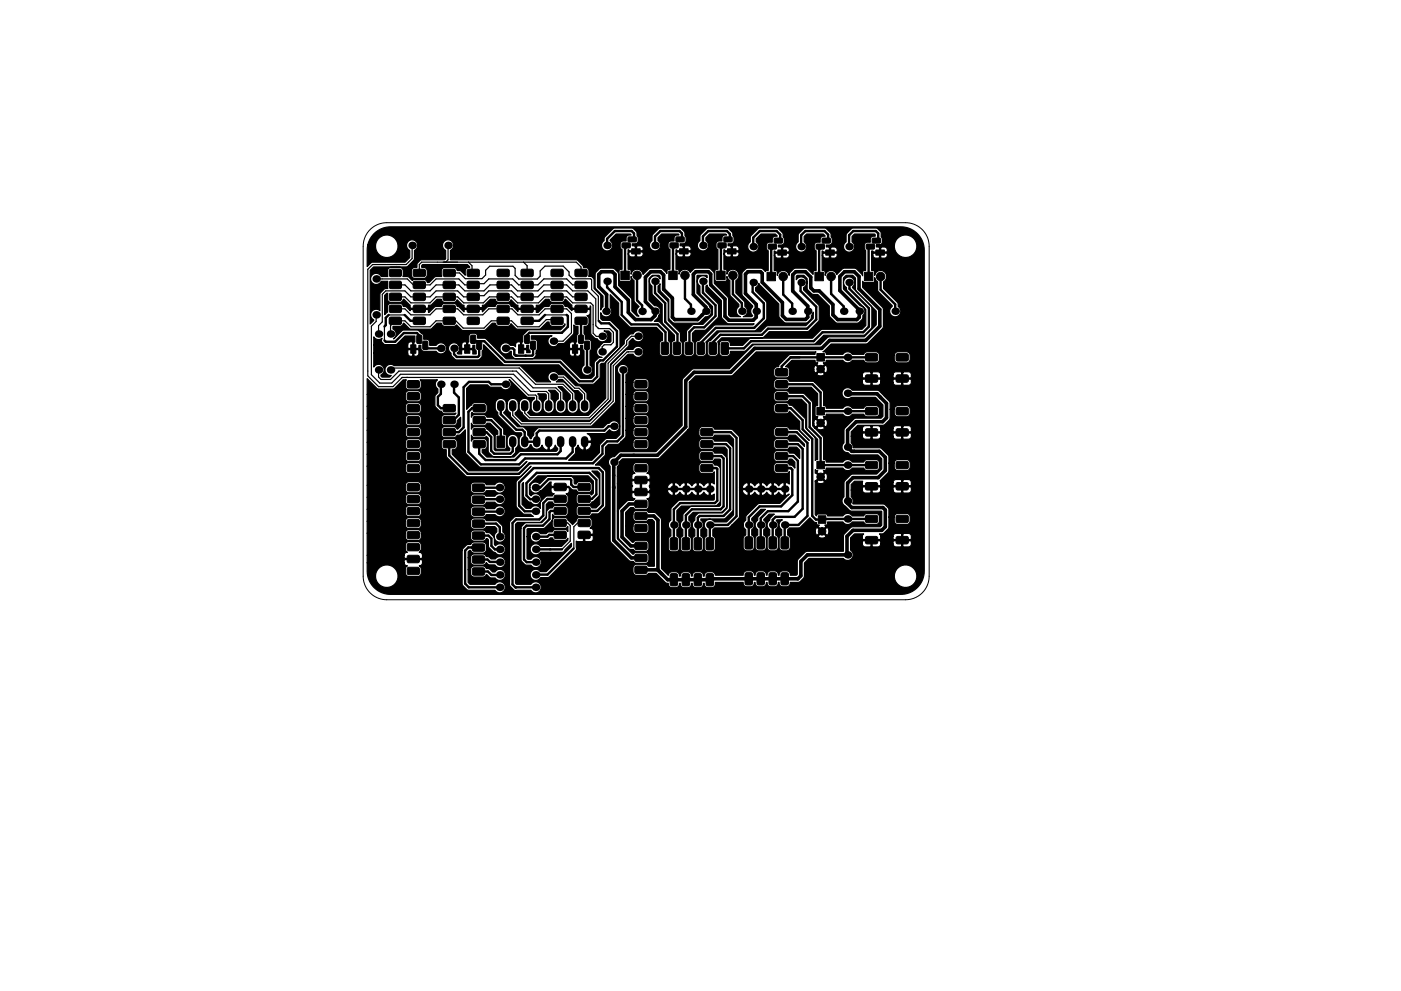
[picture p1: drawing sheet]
<svg xmlns="http://www.w3.org/2000/svg" width="297mm" height="210mm" viewBox="0 0 297 210" stroke-linecap="round" stroke-linejoin="round" font-family="sans-serif">
<path d="M78.5 48.7a5 5 0 0 1 3.5-1.5h110a5 5 0 0 1 5 5v70a5 5 0 0 1-5 5h-110a5 5 0 0 1-5-5v-70a5 5 0 0 1 1.5-3.5z" fill="none" stroke="#000" stroke-width=".21"/>
<g fill="#000" stroke="#000" stroke-width=".21">
<path d="M82.6 59.8l.3-.2 2 .1 .2 .3v1l-.3 .2h-2.1l-.2-.3zM82.6 57.2l.3-.1 2 .1 .2 .3v1l-.3 .2h-2.1l-.2-.4zM87.7 57.2l.3-.1 2 .1 .2 .3v1l-.4 .2h-2l-.2-.4zM87.7 59.8l.3-.2 2 .1 .2 .3v1l-.4 .2h-2l-.2-.3zM94.1 59.8l.2-.2 2 .1 .3 .3-.1 1-.3 .2h-2l-.3-.3zM94.1 57.2l.2-.1 2 .1 .3 .3-.1 1-.3 .2h-2l-.3-.4zM99.1 57.2l.3-.1 2 .1 .2 .3v1l-.3 .2h-2.1l-.2-.4zM99.1 59.8l.3-.2 2 .1 .2 .3v1l-.3 .2h-2.1l-.2-.3zM105.5 59.8l.3-.2 2 .1 .2 .3-.1 1-.3 .2h-2l-.2-.3zM105.5 57.2l.3-.1 2 .1 .2 .3-.1 1-.3 .2h-2l-.2-.4zM110.6 57.2l.3-.1 2 .1 .2 .3-.1 1-.3 .2h-2l-.2-.4zM110.6 59.8l.3-.2 2 .1 .2 .3-.1 1-.3 .2h-2l-.2-.3z"/>
<path d="M116.9 59.8l.3-.2 2 .1 .2 .3v1l-.3 .2h-2.1l-.2-.3zM116.9 57.2l.3-.1 2 .1 .2 .3v1l-.3 .2h-2.1l-.2-.4zM122 57.2l.3-.1 2 .1 .2 .3v1l-.4 .2h-2l-.2-.4zM122 59.8l.3-.2 2 .1 .2 .3v1l-.4 .2h-2l-.2-.3zM131.6 57.5h1.8v1.8h-1.8zM131.9 51.6l1.6-.1 .2 .3-.1 .7-.2 .1h-1.4l-.1-.2zM133.2 50.3h1.6l.1 .2v.7l-.2 .1h-1.4l-.2-.2zM133.9 52.8h1.8v1.1h-1.8zM141.8 57.5h1.8v1.8h-1.8zM142.1 51.6l1.6-.1 .1 .3v.7l-.2 .1h-1.4l-.2-.2zM143.4 50.3h1.5l.2 .2v.7l-.3 .1h-1.4l-.1-.2zM144.1 52.8h1.8v1.1h-1.8z"/>
<path d="M151.9 57.5h1.8v1.8h-1.8zM152.3 51.6l1.5-.1 .2 .3-.1 .7-.2 .1h-1.4l-.1-.2zM153.5 50.3h1.6l.1 .2v.7l-.2 .1h-1.4l-.1-.2zM154.2 52.8h1.8v1.1h-1.8zM162.6 57.8h1.8v1.8h-1.8zM162.9 51.8h1.6l.1 .2v.7l-.2 .2-1.4-.1-.2-.2zM164.2 50.6l1.6-.1 .1 .2v.8l-.2 .1h-1.4l-.2-.2zM164.9 53h1.8v1.1h-1.8zM172.8 57.8h1.8v1.8h-1.8zM173.1 51.8h1.6l.1 .2v.7l-.2 .2-1.4-.1-.2-.2zM174.4 50.6l1.5-.1 .2 .2-.1 .8-.2 .1h-1.4l-.1-.2zM175.1 53h1.8v1.1h-1.8z"/>
<path d="M183.3 57.8h1.8v1.8h-1.8zM183.7 51.8h1.6l.1 .2v.7l-.2 .2-1.4-.1-.2-.2zM185 50.6l1.6-.1 .1 .2v.8l-.3 .1h-1.4l-.1-.2zM185.7 53h1.8v1.1h-1.8zM82.6 67.4l.3-.1h2l.2 .3v1.1l-.3 .2-2.1-.1-.2-.3zM82.6 64.8l.3-.1 2 .1 .2 .3v1l-.3 .2h-2.1l-.2-.3zM82.6 62.3l.3-.1h2l.2 .3v1.1l-.3 .2-2.1-.1-.2-.3zM87.1 73.2h1.1v1.8h-1.1zM88.4 71.2l.8-.1 .2 .1v1.4l-.1 .3h-.7l-.2-.2zM87.7 62.3l.3-.1h2l.2 .3v1.1l-.4 .2-2-.1-.2-.3zM87.7 64.8l.3-.1 2 .1 .2 .3v1l-.4 .2h-2l-.2-.3zM87.7 67.4l.3-.1h2l.2 .3v1.1l-.4 .2-2-.1-.2-.3z"/>
<path d="M89.7 72.4h.8l.2 .1v1.4l-.1 .2-.7 .1-.2-.2zM94.1 67.4l.2-.1h2l.3 .3-.1 1.1-.3 .2-2-.1-.3-.3zM94.1 64.8l.2-.1 2 .1 .3 .3-.1 1-.3 .2h-2l-.3-.3zM94.1 62.3l.2-.1h2l.3 .3-.1 1.1-.3 .2-2-.1-.3-.3zM98.5 73.2h1.1v1.8h-1.1zM99.9 71.2l.7-.1 .2 .1 .1 1.4-.2 .3h-.7l-.2-.2zM99.1 62.3l.3-.1h2l.2 .3v1.1l-.3 .2-2.1-.1-.2-.3zM99.1 64.8l.3-.1 2 .1 .2 .3v1l-.3 .2h-2.1l-.2-.3zM99.1 67.4l.3-.1h2l.2 .3v1.1l-.3 .2-2.1-.1-.2-.3zM101.1 72.4h.8l.2 .1v1.4l-.1 .2-.7 .1-.2-.2zM105.5 67.4l.3-.1h2l.2 .3-.1 1.1-.3 .2-2-.1-.2-.3zM105.5 64.8l.3-.1 2 .1 .2 .3-.1 1-.3 .2h-2l-.2-.3z"/>
<path d="M105.5 62.3l.3-.1h2l.2 .3-.1 1.1-.3 .2-2-.1-.2-.3zM109.9 73.2h1.1v1.8h-1.1zM111.3 71.2l.8-.1 .2 .1v1.4l-.1 .3h-.7l-.3-.2zM110.6 62.3l.3-.1h2l.2 .3-.1 1.1-.3 .2-2-.1-.2-.3zM110.6 64.8l.3-.1 2 .1 .2 .3-.1 1-.3 .2h-2l-.2-.3zM110.6 67.4l.3-.1h2l.2 .3-.1 1.1-.3 .2-2-.1-.2-.3zM112.6 72.4h.7l.2 .1 .1 1.4-.2 .2-.7 .1-.2-.2zM116.9 67.4l.3-.1h2l.2 .3v1.1l-.3 .2-2.1-.1-.2-.3zM116.9 64.8l.3-.1 2 .1 .2 .3v1l-.3 .2h-2.1l-.2-.3zM116.9 62.3l.3-.1h2l.2 .3v1.1l-.3 .2-2.1-.1-.2-.3zM121.4 73.2h1.1v1.8h-1.1zM122.7 71.2l.8-.1 .2 .1v1.4l-.1 .3h-.7l-.2-.2z"/>
<path d="M122 62.3l.3-.1h2l.2 .3v1.1l-.4 .2-2-.1-.2-.3zM122 64.8l.3-.1 2 .1 .2 .3v1l-.4 .2h-2l-.2-.3zM122 67.4l.3-.1h2l.2 .3v1.1l-.4 .2-2-.1-.2-.3zM124 72.4h.8l.2 .1v1.4l-.1 .2-.7 .1-.3-.2zM140.3 72.7l1.1-.1 .3 .2 .1 2.1-.2 .3h-1.1l-.3-.2v-2zM142.8 72.7l1.1-.1 .4 .2v2.1l-.2 .3h-1l-.3-.2-.1-2zM145.4 72.7l1.1-.1 .3 .2v2.1l-.2 .3h-1l-.3-.2-.1-2zM147.9 72.7l1.1-.1 .3 .2 .1 2.1-.2 .3h-1l-.4-.2v-2zM150.4 72.7l1.2-.1 .3 .2v2.1l-.2 .3h-1l-.3-.2-.1-2zM153 72.7l1.1-.1 .3 .2 .1 2.1-.2 .3h-1.1l-.3-.2v-2zM164.5 78.3l.3-.1h2l.2 .3v1.1l-.3 .2-2.1-.1-.2-.3zM173.2 75h1.6v1.6h-1.6z"/>
<path d="M183.6 75.1l.3-.1 2 .1 .2 .3-.1 1-.3 .2h-2l-.2-.3zM183.6 79.6l.3-.1 2 .1 .2 .3-.1 1-.3 .2h-2l-.2-.3zM190.1 75.1l.3-.1 2 .1 .2 .3-.1 1-.3 .2h-2l-.2-.3zM190.1 79.6l.3-.1 2 .1 .2 .3-.1 1-.3 .2h-2l-.2-.3zM86.4 83.4l.3-.1h2l.2 .3v1.1l-.3 .2-2.1-.1-.2-.3zM86.4 80.8l.3-.1 2 .1 .2 .3v1l-.3 .2h-2.1l-.2-.3zM86.4 98.6l.3-.1 2 .1 .2 .3v1l-.3 .2h-2.1l-.2-.4zM86.4 96.1l.3-.1h2l.2 .3v1.1l-.3 .2-2.1-.1-.2-.3zM86.4 93.5l.3-.1 2 .1 .2 .3v1l-.3 .2h-2.1l-.2-.3zM86.4 91l.3-.1h2l.2 .3v1.1l-.3 .2-2.1-.1-.2-.3zM86.4 88.5l.3-.2 2 .1 .2 .3v1l-.3 .2h-2.1l-.2-.3zM86.4 85.9l.3-.1 2 .1 .2 .3v1l-.3 .2h-2.1l-.2-.4z"/>
<path d="M94.1 93.5l.2-.1 2 .1 .3 .3-.1 1-.3 .2h-2l-.3-.3zM94.1 91l.2-.1h2l.3 .3-.1 1.1-.3 .2-2-.1-.3-.3zM94.1 88.5l.2-.2 2 .1 .3 .3-.1 1-.3 .2h-2l-.3-.3zM94.1 85.9l.2-.1 2 .1 .3 .3-.1 1-.3 .2h-2l-.3-.4zM100.4 93.5l.3-.1 2 .1 .2 .3v1l-.4 .2h-2l-.2-.3zM100.4 91l.3-.1h2l.2 .3v1.1l-.4 .2-2-.1-.2-.3zM100.4 88.5l.3-.2 2 .1 .2 .3v1l-.4 .2h-2l-.2-.3zM100.4 85.9l.3-.1 2 .1 .2 .3v1l-.4 .2h-2l-.2-.4zM105.4 92.5h1.6v2.4h-1.6zM134.7 80.8l.3-.1 2 .1 .2 .3v1l-.4 .2h-2l-.2-.3zM134.7 83.4l.3-.1h2l.2 .3v1.1l-.4 .2-2-.1-.2-.3zM134.7 85.9l.3-.1 2 .1 .2 .3v1l-.4 .2h-2l-.2-.4z"/>
<path d="M134.7 88.5l.3-.2 2 .1 .2 .3v1l-.4 .2h-2l-.2-.3zM134.7 91l.3-.1h2l.2 .3v1.1l-.4 .2-2-.1-.2-.3zM134.7 93.5l.3-.1 2 .1 .2 .3v1l-.4 .2h-2l-.2-.3zM134.7 98.6l.3-.1 2 .1 .2 .3v1l-.4 .2h-2l-.2-.4zM148.7 91l.3-.1h2l.2 .3-.1 1.1-.3 .2-2-.1-.2-.3zM148.7 93.5l.3-.1 2 .1 .2 .3-.1 1-.3 .2h-2l-.2-.3zM148.7 96.1l.3-.1h2l.2 .3-.1 1.1-.3 .2-2-.1-.2-.3zM148.7 98.6l.3-.1 2 .1 .2 .3-.1 1-.3 .2h-2l-.2-.4zM164.5 80.8l.3-.1 2 .1 .2 .3v1l-.3 .2h-2.1l-.2-.3zM164.5 83.4l.3-.1h2l.2 .3v1.1l-.3 .2-2.1-.1-.2-.3zM164.5 85.9l.3-.1 2 .1 .2 .3v1l-.3 .2h-2.1l-.2-.4zM164.5 98.6l.3-.1 2 .1 .2 .3v1l-.3 .2h-2.1l-.2-.4z"/>
<path d="M164.5 96.1l.3-.1h2l.2 .3v1.1l-.3 .2-2.1-.1-.2-.3zM164.5 93.5l.3-.1 2 .1 .2 .3v1l-.3 .2h-2.1l-.2-.3zM164.5 91l.3-.1h2l.2 .3v1.1l-.3 .2-2.1-.1-.2-.3zM173.2 97.9h1.6v1.6h-1.6zM173.2 86.4h1.6v1.6h-1.6zM183.6 98l.3-.1h2l.2 .3-.1 1.1-.3 .2-2-.1-.2-.3zM183.6 91.1l.3-.2 2 .1 .2 .3-.1 1-.3 .2h-2l-.2-.3zM183.6 86.6l.3-.2 2 .1 .2 .3-.1 1-.3 .2h-2l-.2-.3zM190.1 98l.3-.1h2l.2 .3-.1 1.1-.3 .2-2-.1-.2-.3zM190.1 91.1l.3-.2 2 .1 .2 .3-.1 1-.3 .2h-2l-.2-.3zM190.1 86.6l.3-.2 2 .1 .2 .3-.1 1-.3 .2h-2l-.2-.3zM86.4 117.9l.3-.1 2 .1 .2 .3v1l-.3 .2h-2.1l-.2-.4z"/>
<path d="M86.4 115.4l.3-.1h2l.2 .3v1.1l-.3 .2-2.1-.1-.2-.3zM86.4 112.8l.3-.1 2 .1 .2 .3v1l-.3 .2h-2.1l-.2-.3zM86.4 110.3l.3-.1h2l.2 .3v1.1l-.3 .2-2.1-.1-.2-.3zM86.4 107.8l.3-.2 2 .1 .2 .3v1l-.3 .2h-2.1l-.2-.3zM86.4 105.2l.3-.1 2 .1 .2 .3v1l-.3 .2h-2.1l-.2-.4zM86.4 102.7l.3-.1h2l.2 .3v1.1l-.3 .2-2.1-.1-.2-.3zM100.3 118l.2-.1 2 .1 .3 .3-.1 1-.3 .2h-2l-.3-.3zM100.3 115.5l.2-.1h2l.3 .3-.1 1.1-.3 .2-2-.1-.3-.3zM100.3 113l.2-.2 2 .1 .3 .3-.1 1-.3 .2h-2l-.3-.3zM100.3 110.4l.2-.1h2l.3 .4-.1 1-.3 .2-2-.1-.3-.3zM100.3 107.9l.2-.1h2l.3 .3-.1 1-.3 .3-2-.1-.3-.3zM100.3 105.3l.2-.1 2 .1 .3 .3-.1 1-.3 .2h-2l-.3-.3z"/>
<path d="M100.3 102.8l.2-.1h2l.3 .3-.1 1.1-.3 .2-2-.1-.3-.3zM117.6 112.8l.3-.1h2l.2 .3-.1 1.1-.3 .2-2-.1-.2-.3zM117.6 110.3l.3-.2 2 .1 .2 .3-.1 1-.3 .2h-2l-.2-.3zM117.6 107.7l.3-.1h2l.2 .4-.1 1-.3 .2h-2l-.2-.4zM117.6 105.2l.3-.1h2l.2 .3-.1 1.1-.3 .2-2-.1-.2-.3zM117.6 102.6l.3-.1 2 .1 .2 .3-.1 1-.3 .2h-2l-.2-.3zM122.7 102.6l.2-.1 2 .1 .3 .3-.1 1-.3 .2h-2l-.3-.3zM122.7 105.2l.2-.1h2l.3 .3-.1 1.1-.3 .2-2-.1-.3-.3zM122.7 107.7l.2-.1h2l.3 .4-.1 1-.3 .2h-2l-.3-.4zM122.7 110.3l.2-.2 2 .1 .3 .3-.1 1-.3 .2h-2l-.3-.3zM122.7 112.8l.2-.1h2l.3 .3-.1 1.1-.3 .2-2-.1-.3-.3zM134.7 101.2l.3-.2 2 .1 .2 .3v1l-.4 .2h-2l-.2-.3z"/>
<path d="M134.7 103.7l.3-.1h2l.2 .3v1.1l-.4 .2-2-.1-.2-.3zM134.7 106.2l.3-.1 2 .1 .2 .3v1l-.4 .2h-2l-.2-.3zM134.7 108.8l.3-.1h2l.2 .3v1.1l-.4 .2-2-.1-.2-.3zM134.7 111.3l.3-.1 2 .1 .2 .3v1l-.4 .2h-2l-.2-.4zM134.7 115.1l.3-.1 2 .1 .2 .3v1l-.4 .2h-2l-.2-.3zM134.7 117.7l.3-.1h2l.2 .3v1l-.4 .3-2-.1-.2-.3zM142.2 114.2l1.1-.1 .3 .2 .1 2-.2 .3-1.1 .1-.3-.2v-2zM144.7 114.2l1.2-.1 .3 .2v2l-.2 .3-1 .1-.3-.2-.1-2zM147.3 114.2l1.1-.1 .3 .2 .1 2-.3 .3-1 .1-.3-.2v-2zM149.8 114.2l1.1-.1 .3 .2 .1 2-.2 .3-1 .1-.4-.2v-2zM158.1 114l1.1-.1 .3 .2v2l-.2 .3-1 .1-.3-.2-.1-2zM160.6 114l1.1-.1 .3 .2 .1 2-.2 .3-1 .1-.4-.2v-2z"/>
<path d="M163.1 114l1.2-.1 .3 .2v2l-.2 .3-1 .1-.3-.2-.1-2zM165.7 114l1.1-.1 .3 .2 .1 2-.2 .3-1.1 .1-.3-.2v-2zM173.5 109.4h1.6v1.6h-1.6zM183.6 102.5l.3-.1h2l.2 .3-.1 1.1-.3 .2-2-.1-.2-.3zM183.6 113.9l.3-.1 2 .1 .2 .3-.1 1-.3 .2h-2l-.2-.4zM183.6 109.4l.3-.1 2 .1 .2 .3-.1 1-.3 .2h-2l-.2-.4zM190.1 102.5l.3-.1h2l.2 .3-.1 1.1-.3 .2-2-.1-.2-.3zM190.1 113.9l.3-.1 2 .1 .2 .3-.1 1-.3 .2h-2l-.2-.4zM190.1 109.4l.3-.1 2 .1 .2 .3-.1 1-.3 .2h-2l-.2-.4zM86.4 120.5l.3-.2 2 .1 .2 .3v1l-.3 .2h-2.1l-.2-.3zM100.3 120.6l.2-.1h2l.3 .3-.1 1-.3 .3-2-.1-.3-.3zM134.7 120.2l.3-.1h2l.2 .4v1l-.4 .2h-2l-.2-.4z"/>
<path d="M142.2 121.8l1.1-.1 .3 .2 .1 2-.2 .4h-1.1l-.3-.2v-2zM144.7 121.8l1.2-.1 .3 .2v2l-.2 .4h-1l-.3-.2-.1-2zM147.3 121.8l1.1-.1 .3 .2 .1 2-.3 .4h-1l-.3-.2v-2zM149.8 121.8l1.1-.1 .3 .2 .1 2-.2 .4h-1l-.4-.2v-2zM158.1 121.6l1.1-.1 .3 .2v2.1l-.2 .3h-1l-.3-.2-.1-2zM160.6 121.6l1.1-.1 .3 .2 .1 2.1-.2 .3h-1l-.4-.2v-2zM163.1 121.6l1.2-.1 .3 .2v2.1l-.2 .3h-1l-.3-.2-.1-2zM165.7 121.6l1.1-.1 .3 .2 .1 2.1-.2 .3h-1.1l-.3-.2v-2z"/>
<circle cx="135.1" cy="58.4" r=".9"/>
<circle cx="145.2" cy="58.4" r=".9"/>
<circle cx="155.4" cy="58.4" r=".9"/>
<circle cx="166.1" cy="58.7" r=".9"/>
<circle cx="176.2" cy="58.7" r=".9"/>
<circle cx="186.7" cy="58.7" r=".9"/>
<circle cx="174" cy="78.3" r=".8"/>
<circle cx="174" cy="89.7" r=".8"/>
<circle cx="174" cy="101.2" r=".8"/>
<circle cx="174.3" cy="112.7" r=".8"/>
</g>
<g fill="#000">
<circle cx="79.8" cy="59.2" r=".8"/>
<circle cx="87.4" cy="52.1" r=".8"/>
<circle cx="95" cy="52.1" r=".8"/>
<circle cx="128.7" cy="59.7" r=".8"/>
<circle cx="128.7" cy="52.1" r=".8"/>
<circle cx="138.9" cy="52.1" r=".8"/>
<circle cx="138.9" cy="59.7" r=".8"/>
<circle cx="149" cy="59.7" r=".8"/>
<circle cx="149" cy="52.1" r=".8"/>
<circle cx="159.7" cy="59.9" r=".8"/>
<circle cx="159.7" cy="52.3" r=".8"/>
<circle cx="169.9" cy="59.9" r=".8"/>
<circle cx="169.9" cy="52.3" r=".8"/>
<circle cx="180" cy="59.9" r=".8"/>
<circle cx="180" cy="52.3" r=".8"/>
<circle cx="79.8" cy="66.8" r=".8"/>
<circle cx="80.3" cy="70.9" r=".8"/>
<circle cx="80.3" cy="78.5" r=".8"/>
<circle cx="82.8" cy="70.9" r=".8"/>
<circle cx="82.8" cy="78.5" r=".8"/>
<circle cx="93.5" cy="73.9" r=".8"/>
<circle cx="96.3" cy="73.9" r=".8"/>
<circle cx="107.2" cy="73.9" r=".8"/>
<circle cx="117.3" cy="72.4" r=".8"/>
<circle cx="124.5" cy="78.5" r=".8"/>
<circle cx="127.7" cy="74.6" r=".8"/>
<circle cx="127.7" cy="71.3" r=".8"/>
<circle cx="128.5" cy="66.1" r=".8"/>
<circle cx="132.1" cy="78.5" r=".8"/>
<circle cx="135.3" cy="74.6" r=".8"/>
<circle cx="135.3" cy="71.3" r=".8"/>
<circle cx="136.1" cy="66.1" r=".8"/>
<circle cx="138.9" cy="66" r=".8"/>
<circle cx="146.5" cy="66" r=".8"/>
<circle cx="149.7" cy="66" r=".8"/>
<circle cx="157.3" cy="66" r=".8"/>
<circle cx="160.3" cy="66" r=".8"/>
<circle cx="168" cy="66" r=".8"/>
<circle cx="171.3" cy="66" r=".8"/>
<circle cx="178.9" cy="66" r=".8"/>
<circle cx="179.7" cy="75.8" r=".8"/>
<circle cx="182.2" cy="66" r=".8"/>
<circle cx="189.8" cy="66" r=".8"/>
<circle cx="93.5" cy="81.5" r=".8"/>
<circle cx="96.3" cy="81.5" r=".8"/>
<circle cx="107.2" cy="81.5" r=".8"/>
<circle cx="117.3" cy="80" r=".8"/>
<circle cx="130.2" cy="98.1" r=".8"/>
<circle cx="130.2" cy="90.4" r=".8"/>
<circle cx="179.7" cy="87.2" r=".8"/>
<circle cx="179.7" cy="94.9" r=".8"/>
<circle cx="179.7" cy="98.7" r=".8"/>
<circle cx="179.7" cy="83.4" r=".8"/>
<circle cx="105.9" cy="105.9" r=".8"/>
<circle cx="105.9" cy="108.5" r=".8"/>
<circle cx="105.9" cy="103.4" r=".8"/>
<circle cx="106" cy="119.3" r=".8"/>
<circle cx="106" cy="113.9" r=".8"/>
<circle cx="106" cy="116.6" r=".8"/>
<circle cx="113.5" cy="108.5" r=".8"/>
<circle cx="113.5" cy="103.4" r=".8"/>
<circle cx="113.5" cy="105.9" r=".8"/>
<circle cx="113.6" cy="119.3" r=".8"/>
<circle cx="113.6" cy="116.6" r=".8"/>
<circle cx="113.6" cy="113.9" r=".8"/>
<circle cx="142.9" cy="103.8" r=".8"/>
<circle cx="142.9" cy="111.4" r=".8"/>
<circle cx="145.4" cy="111.4" r=".8"/>
<circle cx="145.4" cy="103.8" r=".8"/>
<circle cx="148" cy="103.8" r=".8"/>
<circle cx="148" cy="111.4" r=".8"/>
<circle cx="150.5" cy="103.8" r=".8"/>
<circle cx="150.5" cy="111.4" r=".8"/>
<circle cx="158.7" cy="103.8" r=".8"/>
<circle cx="158.7" cy="111.4" r=".8"/>
<circle cx="161.3" cy="111.4" r=".8"/>
<circle cx="161.3" cy="103.8" r=".8"/>
<circle cx="163.8" cy="103.8" r=".8"/>
<circle cx="163.8" cy="111.4" r=".8"/>
<circle cx="166.4" cy="103.8" r=".8"/>
<circle cx="166.4" cy="111.4" r=".8"/>
<circle cx="179.7" cy="110.1" r=".8"/>
<circle cx="179.7" cy="117.7" r=".8"/>
<circle cx="179.7" cy="106.3" r=".8"/>
<circle cx="105.9" cy="124.6" r=".8"/>
<circle cx="106" cy="122" r=".8"/>
<circle cx="113.6" cy="124.6" r=".8"/>
<circle cx="113.6" cy="122" r=".8"/>
</g>
<g fill="none" stroke="#000" stroke-width="1.6">
<path d="M106.2 85.7v.8M108.7 85.7v.8M108.7 93.3v.8M111.3 85.7v.8M111.3 93.3v.8M113.8 85.7v.8M113.8 93.3v.8M116.3 85.7v.8M116.3 93.3v.8M118.9 85.7v.8M118.9 93.3v.8M121.4 85.7v.8"/>
<path d="M121.4 93.3v.8M124 85.7v.8M124 93.3v.8"/>
</g>
<g fill="none" stroke="#000" stroke-width=".25">
<path d="M79.8 59.2h6.6l1.2 1.2h3.6l1.3-1.2h4.8l1.3 1.2h1.2l.3-.2M87.4 52.1v2.8l-1.3 1.2h-7.1l-1 1v22.7l2.3 2.2h3l2-1.9h23l3.7 3.7h1.5l.3 .3v2M88.9 57.9v-1.8l.5-.5h32.8l1 1v1.3M95 52.1v3l-.5 .5M95.2 57.9h2.2l1.3 1.2h3.5l.8-.7v-1.1l.8-.8h5l.4 .4v1.5l.8 .8h3.9l.6-.6v-1.1l1-1h3.9l1.2 1.2v.7l.8 .8h3.8l.2 .2v2l1.5 1.5v5.2M99.3 55.6l.8 .8v1.8l.2-.3M111 55.6l.8 .8v1.5M79.8 66.8v1.4l-1.1 1v10.3l1.8 1.8h2.6l1.8-1.9h24l3.6 3.7h3.3l.5 .5v2.5M80.3 78.5v1.5l.5 .5h2l1.8-1.8h24.9l3.5 3.6h4.9l1 1v2.8M81.5 69.3v2.9M82.4 66.8h3.4M82.8 78.5l.4-.4h26.9l3.4 3.4h5.9l2 2.1v2.5"/>
<path d="M83.8 65.5h2.1l1.2 1.3h4.1l1.3-1.3h4.5l1.3 1.3h4.1l1.2-1.3h4.9l1.3 1.3h4.5l1.3-1.3h4.5l1.1 1v4.1l-1.8 1.8h-2.1M83.8 63h2.1l1.2 1.3h4.1l1.3-1.3h4.5l1.3 1.3h4.2l1.3-1.3h4.7l1.2 1.3h4.5l1.2-1.3h4.7l1.3 1.3h3.8l.6 .5v5.9l.6 .7h.9M83.8 60.4h2.1l1.2 1.3h4.1l1.3-1.3h4.8l1.3 1.3h4l1.3-1.3h4.6l1.2 1.3h4.3l1.3-1.3h4.8l1.3 1.3h3.2l1.7 1.7v5.7l.5 .5M100.1 65.3l-.3 .2h-1.5l-1.3-1.2h-4.5l-1.3 1.2h-2.3M100.1 62.7l-.3 .3h-1.5l-1.3-1.3h-4.5l-1.3 1.3h-4.1l-1.2-1.3h-4.1l-.7 .8v5.8l-.8 .8v1.8M100.3 60.4l.3-.2h2l1-1h5.1l1.3 1.2h4l1.3-1.2h4.8l1.3 1.2h1.8M100.6 62.7h2l1-1h4.9l1.2 1.3h1.6l.2-.3M100.6 65.3h2l1-1h4.9l1.2 1.2h1.6l.2-.2M100.6 67.8l-.3 .3M112 65.3l.3 .2h2l1.3-1.2h4.5l1.3 1.2h1.3l.2-.2M112 62.7l.3 .3h1.7l1.3-1.3h4.8l1.3 1.3h1.3l.2-.3M118.1 68.1l-.2-.3h-2.1l-1.5 1.5h-4.6l-1.2-1.2h-4.3l-1.6 1.5h-4.4l-1.5-1.5h-4.2l-1.3 1.2h-4.1l-1.2-1.2h-2.1l-1 1v1.8"/>
<path d="M120.1 66.8h-4.5M123.2 68.1l-.3 .2M126.8 69.6l.1 .1h2.4l.7 .8v2.1l-.5 .5h-1.4l-.4 .5v1M135.3 74.6l-2.4 .1-2.9 2.9v7.5l-4.8 4.8h-14.7l-1.8-1.8v-2M135.3 71.3h-1.4l-1 1v.8l-4 4v7.6l-3.9 3.9h-12.7l-1-1v-1.5M117.3 80h2.2l2.3 2.4h1l1.2 1.2v2.5M118.8 110.9h1.5l.6 .6v3.3l-1.7 1.8M123.7 111h-1.3l-.7 .8-.1 4.6"/>
</g>
<g fill="none" stroke="#000" stroke-width=".51">
<path d="M128.7 59.7v1.3l3.1 3.1v2.7l2 2h5.6l1.7 1.7v3.4M133.2 52.1l-.7 .6v5.7M134.4 50.8v-1.3l-.5-.5h-3.5l-1.7 1.7v1.4M135.1 58.4v5.3l1 1.1v1.3M138.9 59.7v2.5l2.1 2.1v4l2.6 2.6v3M143.3 52.1l-.6 .6v5.7M144.6 50.8v-1.3l-.5-.5h-4.1l-1.1 1.2v1.9M145.2 58.4v5l1.3 1.2v1.4M149 59.7v2.4l2.7 2.7v2.2l-2.4 2.5h-2.1l-1 .9v3.5M153.5 52.1l-.7 .6v5.7M154.8 50.8v-1.1l-.7-.7h-3.9l-1.2 1.2v1.9M155.4 58.4v4l1.9 1.9v1.7"/>
<path d="M159.7 59.9l-.1 .2v1.9l2.4 2.3v3.2l-2.1 2.1h-8.1l-3.1 3v1.3M164.1 52.3l-.6 .7v5.7M165.4 51v-1.2l-.7-.8h-3.6l-1.4 1.4v1.9M166.1 58.7v3.8l1.9 1.9v1.6M169.9 59.9l-.2 .2v1.7l3.4 3.3v2.7l-2 1.9h-8.3l-1.3 1.3h-8.8l-1.4 1.5v1.4M174.3 52.3l-.6 .7v5.7M175.6 51v-1.2l-.8-.8h-4l-.9 .9v2.4M176.2 58.7v3.6l2.7 2.7v1M180 59.9l.1 1.4 4.1 4.1v3.9l-1.2 1.2h-8.6l-1.9 1.9h-13.2l-1.6 1.5h-3.9M184.5 52.3l-.3 .3v5.7l-.4 .4M186.2 51v-1.5l-.5-.5h-4.8l-.9 .9v2.4M186.4 58.7l.3 .3v2.5l3.1 3.1v1.4"/>
<path d="M81.5 72.2l.3 .3h2l1.8-1.8h2.8l.5 .5v1.2M82.4 66.8l-.6 .6v1.6l-.3 .3M85.8 66.8l1.2 1.3h1.9M89.2 60.2l-.3 .2M90.2 73.7l.2 .2h2.6l.5 .5M100.1 60.2l.2 .2M101.6 73.7v1.7l-.3 .3h-4.4l-.6-.5v-.8M109.5 75.5h.1M111.5 75.5h-.1M113 73.7v1.6l-.2 .2h-3.5l-.3-.3v-1l-.3-.3h-1.5M115.6 66.8l-1.3 1.3h-2.5M120.1 66.8l.3 .3v2.2l-1.3 1.3h-6.9l-.4 .5v1.3"/>
<path d="M123.2 68.1v4.3M124.5 73.7v4.8M126.9 68.1l.6 .5h1.7l1.6 1.6v3.3l-2.9 3h-.7l-.6 .6v2.8l-1 1h-2.7l-4.2-4.1h-11.6l-4.4-4.4h-2.4M132.1 78.5v14l-1.2 1.1h-2.2l-1 1v1.7l-2 2h-13.4l-2.3 2.2h-10.9l-3.9-3.9v-2.4M184.8 75.8h-17.2l-1.9 1.9v1.3M93.5 81.5v2.1l-.7 .6v1.8l.7 .6h1.7M96.3 81.5v1.8l1 1v3.7l-1.2 1.1h-.9M101.6 91.7h1.5l1 1v2.9l.7 .7h3.4l.5-.5v-2.1M101.6 86.6h-1.5l-.8 .8v8.5l2.7 2.6h8.1l1.2-1.2h8.7l1.4-1.4v-2.2M101.6 89.1h2.5l2.1 2.1v2.5M106.2 86.1v1.8l3.3 3.3h1.2l.6 .5v2h2.5v-1.8l.6-.5h13.7l.9-1h1.2M107.2 81.5h-3.1l-.5-.5h-4.2l-1.1 1.2v8.5l-1 1h-2.1"/>
<path d="M118.9 93.7v2l-.7 .7h-7.8l-1.2 1.2h-6.3l-1.3-1.3v-2.1M149.9 91.7h5l1.3 1.2v16.6l-1.9 1.9h-3.8v4M149.9 94.2h4l.9 .9v13l-1.4 1.4h-5.1l-.3 .3v5.6M149.9 96.8h3l.5 .5v10.1l-.6 .7h-6.1l-1.3 1.2v6.1M149.9 99.3h2l.2 .2v6.7l-.5 .5h-7.4l-1.3 1.4v7.3M165.6 94.2h3.6l1 1v12.7l-1.7 1.8h-4l-.7 .6v4.9M165.7 96.8h2.4l1.1 1v8.6l-2.1 2.1h-4.3l-1.5 1.5v5.2M165.7 99.3h1.9l.4 .4v5.4l-2.4 2.3h-4.6l-2.3 2.3v5.5M165.7 86.6h1.9l2.6 2.5v2l2 2v16.4l.8 .7h1.3l.1-.1h10.4M165.7 81.5h6.6l1.7 1.8v3.9h10.8M166.1 91.7h2.8l2.3 2.3v15.5l-1.9 1.9h-2.9v3.8M167 84.1h3.2l1.5 1.5v5l2.3 2.4v5.7h10.8"/>
<path d="M101.4 103.5h4.5M101.4 118.7h2l.5 .5 2.1 .1M101.5 113.5l-.1 .1h2.2l.6 .7v1.5l.7 .8h1.1M101.5 116.1h-2.2l-.7 .7v7l.8 .8h6.5M101.5 111l-.1 .1h3.8l.8 .8v2M105.9 105.9l-4.5 .1M105.9 108.5l-4.5 .1M105.9 103.4v.1M113.6 116.6h5.6M118.8 105.9h-2.7l-.9 .9v2.6l-.8 .8h-5l-.7 .8v13l.6 .7 4.3-.1M118.8 108.4h-2l-.3 .3v1.4l-1.4 1.4h-3.5l-.5 .6v6.6l.6 .6h1.9M118.8 113.5h-2.4l-.3 .4h-2.5"/>
<path d="M121.6 116.4l-5.5 5.5-2.5 .1M122.4 103.3h.1M123.9 108.4h2.7l1.2-1.2v-7l-.9-.9h-13.8l-3 3.1v4.9l1.2 1.2h2.2M123.9 103.3h-2.3l-.5-.5v-1l-.2-.2h-4.6l-1.8 1.8h-1M123.9 105.9h1.6l.9-1v-3.1l-1.4-1.5h-11.2l-2.2 2.2v2.6l.8 .8h1.1M101.4 121.3h2.1l.7 .7h1.8"/>
</g>
<path d="M128.1 66l.5-.5v-3l-1.7-1.7v-2.6l.6-.5h2.3l.6 .5v2.7l2.8 2.8v2.6l1.5 1.5h3.3l.9-.8v-1l-2.1-2v-5.2l1.2-1.1h2l.7 .6v3.1l1.9 1.8v4.1l.5 .5h4.8l1.8-1.8v-.8l-2.7-2.7v-4.3l.5-.5h2.7l.5 .5v2.2l3 3.1v3.6l.8 .8h5.2l.6-.6v-2.7l-2.2-2.3v-4.1l.5-.5h2.7l.3 .3v1.9l4.3 4.3v2.8l.8 .8h4.1l.5-.5v-2.4l-3.2-3.1v-3.5l.6-.6h2.1l1.1 1.1v2.3l.6 .6h1.2l2.9 2.9v2.2l1 1h4.1l.5-.5v-1.5l-4.1-4.2v-3l1-.9h2l1 1v2.6l4.4 4.4v3.5l-3 3h-7.6l-1.7 1.7h-14.2l-5.1 5.1h-7.7l-1.8 1.8v9.8l-6 6h-7.8l-1.4 1.5M130.1 99.3v15.3l3.8 3.8h2M130.1 98.1v1.1M179.7 83.4l.1 .1h6.1l2.1 2.1v3l-.9 .9h-5.6l-1.8 1.8v3.6l.9 .9h5.8l1.3 1.2v2.8l-1.5 1.5h-5.4l-1.1 1.2v4.3l.9 .9h6.6l.5 .5v3.6l-.8 .7h-6.1l-1.2 1.3v3.8l.1 .1h-8.5l-1.4 1.4v3.1l-.6 .6h-18.5l-.2 .2h-9l-2.1-2.1h-3.5M186.7 84.3h.1M135.9 109.5h2.7l.9 .9v10.5M135.9 106.9h-2.5l-1.5 1.5v5.6l1.9 1.8h2.1" fill="none" stroke="#000" stroke-width=".76"/>
<path d="M79.3 49.6a5 5 0 0 1 3.5-1.5h108.6a5 5 0 0 1 4.6 5l-.1 68.5a5 5 0 0 1-4.9 4.5h-108.6a5 5 0 0 1-4.5-4.1h1.7v.5a2.39 2.39 0 0 0 3.7 1.8 2.39 2.39 0 0 0 0-4.1 2.39 2.39 0 0 0-3.7 1.8h-1.7v-2.6h7.8a.64 .64 0 0 0 .7 .6l-.4 .6v1.1l.2 .4 .5 .2h1.8a.78 .78 0 0 0 .8-.8v-.9l-.4-.6a.64 .64 0 0 0 .7-.6v-.5l-.2-.2h-3.6l-.1 .2v.5h-7.8v-1.6h7.8v.5l.1 .2h3.6l.2-.2v-.6a.64 .64 0 0 0-.7-.5l.3-.4h8.8v7l.2 .5 1.1 .9 5.7 .1a1.19 1.19 0 0 0 1.7 .2 1.19 1.19 0 0 0 0-1.8 1.19 1.19 0 0 0-1.8 .3h-5.2l-.4-.4v-2.7h.5v1.1l.4 .4h2.3l.7-.5 .7 .7h1.1a1.19 1.19 0 0 0 1.8 .2 1.19 1.19 0 0 0-.1-1.7 1.19 1.19 0 0 0-1.7 .3h-.5l-.7-.7-.7-.1-.2-.3-.4-.2h-2a.78 .78 0 0 0-.7 .8h-.5v-2.6h.5v.8a.78 .78 0 0 0 .7 .8h2l.4-.2 .2-.3 .5 .4 1.4 .1a1.19 1.19 0 0 0 1.7 .3 1.19 1.19 0 0 0 .1-1.8 1.19 1.19 0 0 0-1.8 .2 1.48 1.48 0 0 1-1.3-.4l-.6-.1-.2-.3-.4-.3h-2a.78 .78 0 0 0-.7 .8h-.5v-1.2l.3-.3h.2l.2 .3 .4 .2 2 .1a.78 .78 0 0 0 .7-.8v-1l-.3-.5-.4-.1h-1.9l-.4 .1-.3 .4-.9 .1-.8 .9-.1 .3h-8.8l.1-1.3-.3-.5-.5-.1h-1.8a.78 .78 0 0 0-.8 .8l.1 .9 .3 .6a.64 .64 0 0 0-.6 .6h-7.8v-4.7h8v.8a.78 .78 0 0 0 .8 .8h1.8l.5-.1 .3-.5v-.9h10.5v.8a.78 .78 0 0 0 .7 .8h2l.4-.2 .2-.3h.2l.3 .2 .1 1.7 .9 .9 .3 .1a1.19 1.19 0 0 0 1.8 .3 1.19 1.19 0 0 0 .1-1.7 1.19 1.19 0 0 0-1.7 0l-.3-.2v-1.6l-.9-.9-.8-.1-.2-.3-.4-.2h-2a.78 .78 0 0 0-.7 .7l-10.5-.1a.78 .78 0 0 0-.8-.8l-1.9 .1-.4 .2-.3 .5h-8v-2.5h8l.1 .9 .3 .5 .4 .2h1.8a.78 .78 0 0 0 .8-.8v-.7h10.5v1.1l.4 .4 2.3 .1 .4-.3 .2-.3h1.8l.4 .4v.8a1.18 1.18 0 0 0-.2 1.7 1.18 1.18 0 0 0 1.8 0 1.18 1.18 0 0 0-.3-1.7v-1.3l-1.1-1-2.4-.1-.2-.4-.4-.2h-2.1l-.4 .2-.2 .6h-10.5a.8 .8 0 0 0-.8-.9h-1.9l-.4 .2-.3 .6h-8v-2.6h8l.1 1 .3 .5 .4 .1h1.8a.78 .78 0 0 0 .8-.8v-.6h10.5v1.1l.6 .4h2.1l.4-.2 .2-.3h1.9a1.18 1.18 0 0 0 1.8 .1 1.18 1.18 0 0 0-.2-1.8 1.18 1.18 0 0 0-1.7 .4h-1.8l-.2-.3-.4-.2h-2l-.5 .2-.2 .6h-10.5a.8 .8 0 0 0-.8-.9h-1.9l-.4 .2-.3 .5h-8v-2.5h8l.1 1 .3 .5 .4 .1h1.8a.78 .78 0 0 0 .8-.8v-.7h10.5v1l.3 .5 .4 .1h1.9a.78 .78 0 0 0 .7-.7l1.8 .1a1.19 1.19 0 0 0 1.8 .2 1.19 1.19 0 0 0 0-1.8 1.19 1.19 0 0 0-1.8 .3h-1.8l-.6-.5h-2a.78 .78 0 0 0-.7 .8l-10.5-.1a.78 .78 0 0 0-.8-.8h-1.9l-.4 .3-.3 .5h-8v-2.5h8l.1 .9 .3 .5 .4 .2h1.8a.78 .78 0 0 0 .8-.8v-.7h10.5v1.1l.6 .4h2.1l.4-.2 .2-.3h1.8a1.19 1.19 0 0 0 1.8 .2 1.19 1.19 0 0 0 0-1.8 1.19 1.19 0 0 0-1.8 .3h-1.8l-.2-.3-.4-.2h-2l-.5 .2-.2 .6h-10.5a.8 .8 0 0 0-.8-.9h-1.9l-.4 .2-.3 .6h-8v-4.1h8l.1 1 .3 .5 .4 .1h1.8a.78 .78 0 0 0 .8-.8v-.9l-.3-.5-.5-.2h-1.8a.78 .78 0 0 0-.8 .8h-8v-2.5h8v.8a.78 .78 0 0 0 .8 .8h1.8l.5-.2 .3-.5v-.9a.78 .78 0 0 0-.8-.8h-1.9l-.4 .2-.3 .6h-8v-2.6h8l.1 1 .3 .5 .4 .1h1.8a.78 .78 0 0 0 .8-.8v-.9l-.3-.5-.5-.2h-1.8a.78 .78 0 0 0-.8 .8h-8v-2.5h8v.8a.78 .78 0 0 0 .8 .8h1.8l.5-.2 .3-.5v-.9a.78 .78 0 0 0-.8-.8h-1.9l-.4 .2-.3 .6h-8v-2.6h8l.1 1 .3 .5 .4 .1h1.8a.78 .78 0 0 0 .8-.8v-.9l-.3-.5-.5-.1h-1.8a.78 .78 0 0 0-.8 .7h-8v-2.5h8v.8a.78 .78 0 0 0 .8 .8h1.8l.5-.1 .3-.5v-1a.78 .78 0 0 0-.8-.8h-1.9l-.4 .3-.3 .5h-8v-2.5h8l.1 .9 .3 .5 .4 .2h1.8a.78 .78 0 0 0 .8-.8v-1l-.3-.5-.5-.1h-1.8a.78 .78 0 0 0-.8 .8h-8v-3.4l2.3 2.2h3.3l2-1.9h.7l-.2 .4-.1 .9 .3 .6 .5 .2h1.8a.78 .78 0 0 0 .8-.8v-.9l-.2-.4h3.7a1.18 1.18 0 0 0 0 1.9v.8l-.6 .8 .1 2.2 .8 .8 .5 .1 .2 .4 .4 .2h2l.4-.2-.2 .4h-2.1l-.4 .1-.3 .5v.9a.78 .78 0 0 0 .7 .8h2a.86 .86 0 0 0 .6-1.1l.8-.7v1.9l-.7 .7-.7-.6h-2a.78 .78 0 0 0-.7 .8v.9l.3 .5 .4 .2h1.9l.4-.2 .3-.4 .7-.1 1.1-1v4.9l3 3h8.5l1.6-1.2-2 2h-10.4l-3.5-3.5v-1h.3a.78 .78 0 0 0 .7-.8v-.9l-.3-.5-.4-.2h-1.9a.78 .78 0 0 0-.7 .8v1a.85 .85 0 0 0 1 .6l.1 1.6 4.3 4.2h11.2l2.4-2.3-3.1 3.3-.1 5.1 .2 .4 1.3 1.3 1.6 .1 .6 .5h-3.8l-1.1 .9-.2 .5 .1 13.2 1.1 1.1h3.4a1.19 1.19 0 0 0 1.8 .2 1.19 1.19 0 0 0-.1-1.8 1.19 1.19 0 0 0-1.7 .3h-3.1l-.2-.3v-11.6h1.2v6.9l.9 .9h1.2a1.19 1.19 0 0 0 1.8 .3 1.19 1.19 0 0 0 0-1.8 1.19 1.19 0 0 0-1.8 .2h-.7l-.2-.1v-4.6h.7a1.19 1.19 0 0 0 .9 1.1 1.19 1.19 0 0 0 1.3-.5h1.6l.5-.4h.4l.2 .3 .4 .2 2 .1 .4-.2 .3-.3v.4l-1.3 1.3h-4.5a1.19 1.19 0 0 0-1.8-.2 1.19 1.19 0 0 0 0 1.8 1.19 1.19 0 0 0 1.8-.3h4.7l.3-.2 .2-.4 1.4-1.3v.6l-5.4 5.4h-1.2l-.2-.2a1.19 1.19 0 0 0-1.7 .1 1.19 1.19 0 0 0 .2 1.7 1.19 1.19 0 0 0 1.7-.4l1.5 .1 .4-.2 5.6-5.6 .2-.4-.1-1.6 1.4 .1 .1-.1v-1.2h.3v1.2l.1 .1h1.1a.64 .64 0 0 0 .6-.6v-.5l-.2-.2h-1.9v-.3l1.9 .1 .2-.2v-.6a.64 .64 0 0 0-.7-.6l.4-.5v-1.1l-.2-.4-.5-.2h-1.9a1.13 1.13 0 0 0-.8 .9l-.7 .6-.9-.9a.78 .78 0 0 0-.8-.6h-1.8l-.5 .1-.3 .5v.9a.78 .78 0 0 0 .8 .8h1.9l.6-.4v1.1l-.6-.5h-1.9l-.5 .1-.3 .4-.8 .1-.5 .3h-1.2a1.19 1.19 0 0 0-1.4-.5 1.19 1.19 0 0 0-.8 1.2h-.7v-1.6l.2-.1 3.5-.1 1.6-1.6 .1-1.4 .6 .5 2.3-.1 .4-.4 .1-1.1a.78 .78 0 0 0-.8-.8h-2l-.4 .2-.2 .4-.7 .1-.5 .7v1.3l-1.1 1h-3.3l-.9 .7-.1 .5h-1.2v-.9l.4-.4 5-.1 1.1-1.2v-2.5l.5-.5h.8l.2 .3 .4 .2h2l.4-.1 .3-.5 .1-.9-.2-.5-.3-.2a.64 .64 0 0 0 .7-.7v-.5l-.1-.2h-3.6l-.2 .2v.6a.64 .64 0 0 0 .7 .6l-.4 .4-1.4 .1-1 1-.1 .3-.1 1.2a1.19 1.19 0 0 0-2 0h-1l-.8-.8v-4.3l.3-.4v3.1l1 1 .4 .1a1.21 1.21 0 0 0 1.8 .5 1.21 1.21 0 0 0 .2-1.8 1.21 1.21 0 0 0-1.8 0l-.3-.3v-1.5a1.32 1.32 0 0 0 .9 1.2 1.32 1.32 0 0 0 1.5-.5l1.9-1.8h.3l-.1 .7 .2 .2h3.6l.7 .7 .9 .1 .4 .4 2.2 .1a.78 .78 0 0 0 .7-.8v-.9l-.3-.5-.4-.2-2 .1-.4 .2-.2 .3h-.3l-.2-.1v-1l-.7-.6h-4.8l-1.8 1.6a1.27 1.27 0 0 0-1.3-.2 1.27 1.27 0 0 0-.8 1v-.6l1.8-1.8h10.6l1.1 1.1v2.5l-.4 .4-.5-.3h-2.3l-.4 .5v1.1a.78 .78 0 0 0 .7 .7h2.2l1.9-1.9 .1-3.4-1.6-1.8h1.2l.5 .6v6.4l-.8 .9h-.9l-.2-.4-.4-.2h-2a.78 .78 0 0 0-.7 .8v1l.3 .5 .4 .1h1.9l.4-.1 .3-.5 1.5-.1 1.4-1.4v-7.4l-1.1-1.3-1.1-.1 2.1-2.1 .1-1.7 .6-.6h2l.6-.5h2.6v1l.3 .5 .5 .1h1.8a.78 .78 0 0 0 .8-.8v-.9l-.4-.5-.4-.2h-1.8a.78 .78 0 0 0-.8 .8h-2.6l1.1-1.1v-1.4h1.5v.8a.78 .78 0 0 0 .8 .8h1.8l.4-.2 .4-.5v-.9a.78 .78 0 0 0-.8-.8h-2l-.4 .2-.2 .6h-1.5v-2.6h1.5l.1 1.1 .4 .5h2.1a.78 .78 0 0 0 .8-.8v-.9l-.4-.5-.4-.1h-1.8a.78 .78 0 0 0-.8 .7h-1.5v-2.5h1.5v.8a.78 .78 0 0 0 .8 .8h1.8l.4-.1 .4-.5v-1a.78 .78 0 0 0-.8-.8h-2l-.4 .3-.2 .5h-1.5v-2.5h1.5l.1 1.1 .4 .4 2.1 .1a.78 .78 0 0 0 .8-.8v-1l-.4-.5-.4-.1h-1.8a.78 .78 0 0 0-.8 .8h-1.5v-2.6h1.5v.8a.78 .78 0 0 0 .8 .8h1.8l.4-.1 .4-.5v-1a.78 .78 0 0 0-.8-.8l-2 .1-.4 .2-.2 .5h-1.5v-1.6a1.18 1.18 0 0 0 .3-1.8 1.18 1.18 0 0 0-1.8 0 1.18 1.18 0 0 0 .2 1.8v12.7l-.8 .8h-1.9l-.4 .2-1.2 1.2v1.6l-1.6 1.7h-4.9l1.3-1.4 .1-1.2 .6-.7a1.08 1.08 0 0 0 1.2 1v-1.6h.3v1.6l.2 .1a1.46 1.46 0 0 0 1.1-1.7h-1.6v-.2h1.6l-.2-.9-.7-.7h3.8l.9-.8 .1 .1a1.21 1.21 0 0 0 1.8-.2 1.21 1.21 0 0 0-.3-1.7 1.21 1.21 0 0 0-1.7 .4l-.4 .1-.8 .8h-13.7l-.9 .9-.1 .7-.6 .8h-.2l-.5-.8-.1-.9-.6-.7-.3-.1-1.2-.1-2.9-3 .5-.5 .1-1.4h.1v1.1l.2 .5 .5 .4 .1 .8 2.1 2h15l5.1-5.1v-7.5l2.7-2.6h1l.1 .1a1.19 1.19 0 0 0 1.8 .2 1.19 1.19 0 0 0-.1-1.8 1.19 1.19 0 0 0-1.8 .4l-1.5 .1-3.1 3.1-.1 7.6-4.5 4.5h-14.3l-1.5-1.5v-.3l.6-.6 .1-1.4h.2v1.1l.2 .5 .4 .4 .2 .4 1.3 1.1h13.1l4.1-4.2v-7.6l3.8-3.8 .2-1 .7-.6h.1a1.18 1.18 0 0 0 1.8 .4 1.18 1.18 0 0 0 0-1.9 1.18 1.18 0 0 0-1.8 .4l-.6 .1-1.1 1.1-.1 .9-3.9 3.9-.1 7.7-3.6 3.6h-12.3l-.6-.6 .5-.8v-1.2a1.18 1.18 0 0 0-1.2-1 1.18 1.18 0 0 0-1.1 1.1h-.2v-.1a1.18 1.18 0 0 0-1.3-1 1.18 1.18 0 0 0-1.1 1.1h-.1l-.1-.1a1.18 1.18 0 0 0-1.2-1 1.18 1.18 0 0 0-1.1 1.1v1.1l.5 .8 .2 .8 3.4 3.4 1.4 .1 .1 .2v.3l-.5 .8v1.3a1.19 1.19 0 0 0 1.2 .9 1.19 1.19 0 0 0 1.1-.9h.2l.1 .2a1.18 1.18 0 0 0 1.2 .7 1.18 1.18 0 0 0 1-.9 1.08 1.08 0 0 0 1.3 1v-1.8h.3v1.8l.2 .1 .6-.3 .4-.8 .5 .7v.3l-.3 .4h-7.6l-1.3 1.2h-5.8l-1-1v-.6a.84 .84 0 0 0 1.1-.8l-.1-1.1-.4-.4h-2.3l-.4 .2-.2 .3v-1.3l.4 .4 .4 .2h2l.4-.3 .4 .4 .1 2.9 .7 .8 .5 .2 3.8-.1 .7-.8v-.9l.6-.7v-1.1a1.18 1.18 0 0 0-1.2-1.2 1.18 1.18 0 0 0-1.2 1.2v1.1l.6 .7-.2 .5h-2.9l-.2-.2-.1-2.9-1.6-1.8-.6-.2h-2l-.4 .2-.2 .4v-1.3l.4 .4 .4 .1h2l.4-.2 .2-.3h.6l1.6 1.6v.7l-.3 .1-.2 .2 .1 2.7 .3 .2h1.6l.3-.2v-2.7l-.1-.2-.4-.1v-1.2l-2.2-2.2-.3-.2h-1l-.4-.4-.4-.1h-2l-.4 .2-.2 .3v-.9l.2-.1 .6 .3h1.8l.4-.1 .4-.5v-1a.78 .78 0 0 0-.8-.8l-2.1 .1-1.5 1.4v-4.5l.8-.7h3.7l.6 .5h2.2a1.18 1.18 0 0 0 1.8 .2 1.18 1.18 0 0 0-.1-1.8h.2l3.6 3.6 1.6 .1v.3l-.5 .4-.2 .5v1.1a1.18 1.18 0 0 0 1.2 1.1 1.18 1.18 0 0 0 1.2-1.1l-.1-1.4-.6-.6v-.6l-.3-.4h1.6l.2 .2v.8l-.5 .4-.1 .5v1.2a1.18 1.18 0 0 0 1.2 1 1.18 1.18 0 0 0 1.1-1.1l-.1-1.4-.6-.6v-1.2l-.5-.6h1.3l.8 .7v1.1l-.5 .4-.2 .5v1.2a1.18 1.18 0 0 0 1.3 1 1.18 1.18 0 0 0 1.1-1.1l-.1-1.4-.6-.6-.1-1.5-1-1.1h.9l1.7 1.8v.8l-.5 .4-.2 .5v1.2a1.18 1.18 0 0 0 1.3 1 1.18 1.18 0 0 0 1.1-1.1v-1.1l-.2-.5-.5-.4-.1-1.3-2.1-2.2-1.8-.1 .5-.5h.9l2.3 2.3 .9 .1 .9 .9v.8l-.4 .4-.2 .5v1.1a1.18 1.18 0 0 0 1.2 1.1 1.18 1.18 0 0 0 1.1-1.1v-1.1l-.2-.5-.4-.4v-1.1l-.2-.3-1.3-1.3h-.9l-2.3-2.3-1.4-.1a1.18 1.18 0 0 0-1.9-.4 1.18 1.18 0 0 0 .2 1.9h-3l-3.5-3.4-26.7-.1a1.18 1.18 0 0 0-1.8 .7 1.18 1.18 0 0 0 1.2 1.5l-.3 .3h-1.6l-.2-.5a1.18 1.18 0 0 0 .3-1.8 1.18 1.18 0 0 0-1.9 .2v-2.9h7.2a.64 .64 0 0 0 .4 .5 .64 .64 0 0 0 .7-.1v-1.2h.3v1.2l.1 .2a.7 .7 0 0 0 .9-.6v-.7l-.1-.1h-2.1l-.2 .1v.7h-7.2v-1.8h7.2v.6l.2 .1h.9v-1.2a.64 .64 0 0 0-.7-.1 .64 .64 0 0 0-.4 .6h-7.2v-1.7a1.17 1.17 0 0 0 1.8 .3l-.1 .7 .6 .6h2.3l.4-.1 1.7-1.7h2.1l-.2 2.6h.9l.1-.1v-.5h.4v.6a.66 .66 0 0 0 .7 .6l2.6 .1a1.19 1.19 0 0 0 1.8 .2 1.19 1.19 0 0 0-.1-1.8 1.19 1.19 0 0 0-1.7 .3h-1.4v-.7a.66 .66 0 0 0-.7-.6h-.6l-.1-1-1-.9-.3-.1-3 .1-1.9 1.7a1.18 1.18 0 0 0-.2-2l.1-.6h1.5l.7-.6 1.4 1.2h4.3l1.4-1.2h.9l.2 .4 .4 .2h2.1l.5-.3 1.3 1.2h4.5l.4-.1 1.4-1.4h.6l.2 .4 .6 .2h1.9l.4-.2 .2-.3 1.3 1.1h4.7l.4-.1 1.3-1.4h.4a.8 .8 0 0 0 .8 .9h2l.4-.2 .2-.3v.4l-.9 .9h-6.8l-1.1 .9-.2 .3v1.3l-.2 .2v1.2h.9l.2-.1v-.5h.4v.7l.3 .4v.4h-.7v-.5l-.2-.1h-1.2l.1-1.5-.2-.2a.7 .7 0 0 0-.9 .7v.4l-.4-.3h-.7a1.19 1.19 0 0 0-1.8-.3 1.19 1.19 0 0 0 0 1.8 1.19 1.19 0 0 0 1.8-.3h.2l.1 1 .5 .5 .3 .1h3.7l.6-.5 .1-.6h7v.1a.64 .64 0 0 0 1.1 .3v-1.2h.2v1.2l.2 .2a.7 .7 0 0 0 .9-.6v-.7l-.2-.1h-2l-.2 .1v.7h-7v-.6l.3-.4v-1.4a.66 .66 0 0 0-.7-.6h-.6v-.8h4.3l-.1 .1a1.18 1.18 0 0 0-.5 1.8 1.18 1.18 0 0 0 1.8 .1h2.5v.6l.2 .1h.9v-1.2l-.2-.2a.7 .7 0 0 0-.9 .7h-2.5l.2-.3 1.3-.1 1.9-1.9 .1-2 .3 .3h.6v1.6l-.3 .4-.3 2.7h.9l.2-.1v-.5h.4v.7l.3 .4v3.1a1.18 1.18 0 0 0-.2 1.8 1.18 1.18 0 0 0 1.8 0 1.18 1.18 0 0 0-.3-1.8v-3.1l.3-.4v-1.4a.66 .66 0 0 0-.7-.6h-.6v-.8l-.3-.4v-1.6a.84 .84 0 0 0 1.1-.7v-1l-.4-.5a.64 .64 0 0 0 .6-.7v-.5l-.1-.1h-3.6l-.2 .2-.8-.8-.6-.1a.78 .78 0 0 0-.8-.7l-2.1 .1-.5 .6-1.1 .1-1.2 1.2h-.4v-.5l-.2-.1h-3.5l-.2 .4-1-1-.4-.1a.78 .78 0 0 0-.8-.7l-2 .1-.4 .2-.2 .4-1.6 .1-1.1 1.1-.2-.5h-3.6l-.1 .5-1.1-1.1-.4-.1-.4-.6-2.2-.1a.78 .78 0 0 0-.7 .7l-1.3 .1-1.5 1.2v-.5l-.1-.1h-3.6l-.1 .2-.9-.8-.6-.1-.5-.6-2.1-.1a.78 .78 0 0 0-.8 .8l.1 1.1-.6 .6v-4.1l.4-.5h.2l-.1 1.3 .4 .5 .4 .2h1.8a.78 .78 0 0 0 .8-.7l1.5 1.2v.5l.1 .2h3.6l.1-.2v-.4l.7-.1 1.2-1.2h.9l.2 .4 .5 .3h2l.4-.3 .2-.3 1.1 1.1 .4 .1v.4l.1 .2h3.6l.2-.2v-.4l.5-.1 1.2-1.2h1l.2 .4 .6 .3h1.9l.4-.3 .2-.3 1.1 1.1 .4 .1v.4l.2 .2h3.5l.2-.2v-.4l.8-.1 1.2-1.2h.7l.2 .4 .4 .3h2a.78 .78 0 0 0 .8-.7l1.4 1.2v.5l.2 .2h3.6l.1-.5 .1 .1 .1 5.8 .8 .9 .6 .3a1.18 1.18 0 0 0 1.9 .1 1.18 1.18 0 0 0-.5-1.9h1l.4 .5v1.7l-.2 .2-1.4 .1-.7 .8a1.24 1.24 0 0 0-.7 1.3 1.24 1.24 0 0 0 1.1 1l-.7 .1-.9 .9v2.8l-.6 .7h-2.3l-4.1-4.1-11.7-.1-4.3-4.2-1.7-.2v-.3a.66 .66 0 0 0-.7-.7l-.8 .1-.4 .3v1.4l-.2 .2v1.2h.9l.1-.1v-.5h.5v.7l.3 .4v.7h-.8v-.8l-.1-.1h-2.1l-.1 .1v.8h-.8l-.2-.2a1.18 1.18 0 0 0 .3-1.7h.7v.6l.1 .1h.9v-1.2l-.1-.2a.7 .7 0 0 0-.9 .7l-.8-.1a1.19 1.19 0 0 0-1.8 .1 1.19 1.19 0 0 0 .3 1.7l.1 .6 1 .9h4.7l.8-.7v-1.3l.3-.4v-.9l4.3 4.3h11.7l4 4 3.3 .1 1.4-1.4 .1-2.8 .2-.2 .8-.2 3.1-3.2-.1-3.8-1.9-1.9h-1.7l-.3-.4v-1.3v.2a1.19 1.19 0 0 0 1.8 .6 1.19 1.19 0 0 0 .2-1.8v-2.8l1.8 1.8 .1 2.9 2.1 2.1 .4 .2h5.4l1.3 1.2v1.5a.78 .78 0 0 0-.7 .8v1.8l.1 .5 .5 .3h1a.78 .78 0 0 0 .8-.8l-.1-2-.4-.5v-2.1l-1.9-1.9-1.1-.1 .8-.8 .1-.4a1.22 1.22 0 0 0 .4-1.4 1.22 1.22 0 0 0-1.2-.7l-1.2-1.2v-4.6l.7-.7h1.4l.2 .3v.5a1.18 1.18 0 0 0-1.8-.4 1.18 1.18 0 0 0 .1 1.9l.1 1.8 2.1 2.1v3.9l2.6 2.6v1.1l-.4 .2-.3 .4v2a.78 .78 0 0 0 .8 .8l1.1-.1 .5-.5v-2l-.1-.4-.3-.3v-1.6l-2.6-2.7v-3.8l-2.2-2.3v-1.2l.4-.5 .2 1.6 1.7 1.8v3.9l.8 .9 .5 .2h4.9l1.6-1.4a1.23 1.23 0 0 0 1.2-.8 1.23 1.23 0 0 0-.4-1.4l-.2-.4-2.4-2.4v-3.7l2.1-.1v.5a1.18 1.18 0 0 0-1.8 0 1.18 1.18 0 0 0 .3 1.8l.1 1.8 2.6 2.5v1.8l-2.1 2h-1.8l-.5 .2-1.1 1.2-.1 2a.78 .78 0 0 0-.6 .8v1.8l.1 .5 .5 .3h1a.78 .78 0 0 0 .7-.8v-2l-.4-.5v-1.6l.6-.6 2.3-.1 2.6-2.8v-2.7l-2.6-2.7v-1.1l.2-.2 .2 .5 2.8 2.8 .1 3.5 1 1.2 .5 .2h5.4l-.3 .2h-8l-3.4 3.3a.78 .78 0 0 0-.8 .8v1.8l.1 .5 .5 .3h1a.78 .78 0 0 0 .8-.8l-.2-2.2 2.4-2.4h8l2.5-2.3v-3.8l-2.3-2.4v-.7l.5-.4 .2-.5 4.2 4.4 .1 2.8 1.2 1.2h4.7l.8-.8 .1-.8 .4-.7v1.3l-1.5 1.6h-8.2l-1.4 1.3h-8.7l-1.9 1.8a.78 .78 0 0 0-.8 .8v1.8l.2 .5 .5 .3h.9a.78 .78 0 0 0 .8-.8v-1.8h.2v1.8l.1 .5 .5 .3h1a.83 .83 0 0 0 .8-1.1h3.1l1.5-1.5h13.1l2.1-1.9h8.6l1.5-1.7v-4.1l-4.1-4.4a1.18 1.18 0 0 0 .2-1.8 1.18 1.18 0 0 0-1.8 .1 1.18 1.18 0 0 0 .4 1.8l.2 .7 3.9 4v3.3l-.8 .9h-8.5l-2.1 1.8h-12.9l-.5 .2-1.3 1.4h-2.6a.84 .84 0 0 0-.8-1.1l-1.1 .1-.4 .3-.1 .4h-.2l-.1-.5 .8-.8h8.7l1.4-1.3 8.4-.1 2.2-2.3v-3l-3.3-3.5v-.5a1.18 1.18 0 0 0 .3-1.9 1.18 1.18 0 0 0-1.9 .3v-.8l.2-.2h1.4l.7 .7v2l.2 .4 .9 .9 1.2 .1 2.4 2.4 .1 2.2 1.4 1.4 4.5 .1 1-.9 .2-.8a1.18 1.18 0 0 0 .3-1.2 1.18 1.18 0 0 0-.9-.8l-3.6-3.6v-2.3l.6-.6h1.4l.6 .6v2.3l.1 .4 4.3 4.3v2.9l-2.6 2.6h-7.4l-.4 .2-1.5 1.4-14 .1-.4 .2-4.9 4.8h-7.4l-.5 .2-1.9 1.8-.2 .4v9.7l-5.5 5.5h-7.6l-1.3 1.1a1.18 1.18 0 0 0-1.1 .7 1.18 1.18 0 0 0 .3 1.3v16l4 4.1 .9 .1 .5 .4h2a.78 .78 0 0 0 .8-.7v-1l-.4-.5-.4-.1h-1.8l-.8 .4-3.3-3.3v-5.9l.2 .1v5.5l.2 .5 2 2 1 .1 .5 .4h2l.4-.1 .4-.5v-1a.78 .78 0 0 0-.8-.8l-2 .1-.7 .4-1.4-1.5v-2h1.5v.8a.78 .78 0 0 0 .8 .8h1.8l.4-.1 .4-.5v-1a.78 .78 0 0 0-.8-.8h-2l-.4 .3-.2 .5h-1.5v-2.5h1.5l.1 1.1 .5 .4h2.2l.5-.4h.8l.4 .5v9.4h-1.2l-.5-.4h-2.2l-.5 .5-.1 1.1a.78 .78 0 0 0 .8 .8h2l.5-.4h1.6l2.2 2a.41 .41 0 0 1 .5 .5l.5 .5h1.1a.81 .81 0 0 0 .7-.9h.1v.1a.78 .78 0 0 0 .8 .8h1a.81 .81 0 0 0 .6-.9h.2v.1a.78 .78 0 0 0 .8 .8h.9a.81 .81 0 0 0 .6-.9h.2v.1a.78 .78 0 0 0 .8 .8h.9a.88 .88 0 0 0 .7-1.1h5.9v.1a.78 .78 0 0 0 .7 .8h1a.81 .81 0 0 0 .6-.9h.2v.1a.78 .78 0 0 0 .8 .8h.9a.81 .81 0 0 0 .7-.9h.1v.1a.78 .78 0 0 0 .8 .8h1a.81 .81 0 0 0 .6-.9h.2v.1a.78 .78 0 0 0 .8 .8h.9a.81 .81 0 0 0 .7-.9l1.9-.1 .9-.9 .2-.6h19a2.39 2.39 0 0 0 3.2 2.5 2.39 2.39 0 0 0 .8-4 2.39 2.39 0 0 0-3.9 1.1l-.1 .4h-19v-2.6l.9-.9 7.4 .1a1.19 1.19 0 0 0 1.7-.1 1.19 1.19 0 0 0-.3-1.8v-1.3h2.5a.64 .64 0 0 0 .7 .6h1l.2-.1v-1.2h.2v1.2l.2 .1h1.2l.3-.2 .1-.4h2.6a.64 .64 0 0 0 .7 .6h1l.2-.1v-1.2h.2v1.2l.2 .1h1.2l.4-.4v-.7l-.1-.2h-3.6l-.2 .2v.5h-2.6v-.5l-.1-.2h-3.6l-.2 .2v.5h-2.5v-1.3l.9-.8h1.9l-.3 .5v.5l.2 .2h3.6l.1-.2v-.5h2.6v.5l.2 .2h1.7v-1.2h.2v1.2h1.7l.1-.2v-.5a.64 .64 0 0 0-.6-.6h-1l-.2 .1-.4-.1h-1.1l-.5 .2-.1 .4h-2.6l-.2-.5 .9-.1 1-1.2 .1-2.3h1.1v.8a.78 .78 0 0 0 .8 .8h1.8l.4-.1 .4-.5v-1a.78 .78 0 0 0-.8-.8h-2l-.4 .2-.2 .6h-1.1l-.1-1.8-.9-.9-6.6-.1-.1-.1a1.16 1.16 0 0 0-.3-1.4v-1.4h2.3a.64 .64 0 0 0 .7 .6h1l.2-.2v-1.1h.2v1.1l.2 .2h1.2l.3-.3 .1-.3h2.6a.64 .64 0 0 0 .7 .6h1l.2-.2v-1.1h.2v1.1l.2 .2h1.2l.4-.4v-.7l-.1-.2h-3.6l-.2 .2v.5h-2.6v-.5l-.1-.2h-3.6l-.2 .2v.5h-2.3v-1.2l.7-.7h1.7l-.1 .8 .2 .1h3.6l.1-.1v-.5h2.6v.5l.2 .1h1.7v-1.1h.2v1.1h1.7l.1-.1v-.5a.64 .64 0 0 0-.6-.7h-1l-.2 .2-.4-.2h-1.1l-.5 .3-.1 .4h-2.6l-.1-.4 1.8-1.9 .1-1.8h1.1v.8a.78 .78 0 0 0 .8 .8h1.8l.4-.2 .4-.5v-.9a.78 .78 0 0 0-.8-.8h-2l-.4 .2-.2 .6h-1.1l-.2-1.7-1.6-1.6h-5.8l-.1-.6-.3-.4v-1.5h2.3a.64 .64 0 0 0 .7 .7h1l.2-.2v-1.1h.2v1.1l.2 .2 1.2-.1 .3-.2 .1-.4h2.6a.64 .64 0 0 0 .7 .7h1l.2-.2v-1.1h.2v1.1l.2 .2 1.2-.1 .4-.3v-.8l-.1-.1h-3.6l-.2 .1v.5h-2.6v-.5l-.1-.1h-3.6l-.2 .1v.5h-2.3v-.9l.6-.7h1.7v.6l.2 .1h1.7v-1.1h.2v1.1h1.7l.1-.1v-.6h2.6v.6l.2 .1h1.7v-1.1h.2v1.1h1.7l.1-.1v-.8l-.4-.3-1.2-.1-.4 .2-.2-.2h-1a.64 .64 0 0 0-.7 .6h-2.6l-.1-.3-.4-.3h-1.1l-.4 .2-.2-.2h-1a.64 .64 0 0 0-.7 .6h-1.7l.7-.7h5.3l.4-.1 1.2-1.2v-2.1h.9l.1 1.1 .4 .5h2.1a.78 .78 0 0 0 .8-.8v-.9l-.4-.5-.4-.1h-1.8a.78 .78 0 0 0-.8 .7h-.9l-.1-1.6-2.4-2.4h-5.5a1.19 1.19 0 0 0-1.7-.3 1.19 1.19 0 0 0-.2 1.7 1.19 1.19 0 0 0 1.7 .1h5.1l1.6 1.6v2.4l-.4 .4h-5.3l-.4 .1-2.1 2.2-.1 3a1.18 1.18 0 0 0-.3 1.4 1.18 1.18 0 0 0 1.2 .6l.4 .4 .4 .1h5.5l.8 .8v2.2l-1 1.1h-5.1l-.4 .1-1.4 1.5-.1 3.3a1.19 1.19 0 0 0 .3 1.9l1.2 1 6.5 .1v2.9l-.3 .4h-5.8l-.4 .1-1.5 1.6-.1 3.5h-7.9l-1.8 1.8-.1 3.1-.2 .1h-1.2v-.1a.78 .78 0 0 0-.8-.8h-1a.81 .81 0 0 0-.6 .9h-.2v-.1a.78 .78 0 0 0-.8-.8h-.9a.81 .81 0 0 0-.7 .9h-.1v-.1a.78 .78 0 0 0-.8-.8h-1a.81 .81 0 0 0-.6 .9h-.2v-.1a.78 .78 0 0 0-.7-.8h-1a.81 .81 0 0 0-.6 .9h-5.9l-.2-.3-.3-.3-1.1-.1a.8 .8 0 0 0-.8 .9h-.2v-.1a.78 .78 0 0 0-.7-.8h-1a.81 .81 0 0 0-.6 .9h-.2v-.1a.78 .78 0 0 0-.8-.8h-.9a.81 .81 0 0 0-.7 .9h-.1v-.1a.78 .78 0 0 0-.8-.8l-1.1 .1-.4 .3-.1 .4-1.4-1.5v-9.2h1.4l.2 .6 .3 .4v1.3l-.3 .2-.2 .4v2a.78 .78 0 0 0 .8 .8l1.1-.1 .4-.6v-2.1l-.2-.4-.3-.2v-1.3l.4-.4 .2-.6h.1l.2 .6 .4 .4v1.3l-.3 .2-.3 .4v2a.78 .78 0 0 0 .8 .8l1.1-.1 .5-.6v-2.1l-.2-.4-.4-.2v-1.3l.4-.4 .2-.6h.2l.2 .6 .3 .4v1.3l-.3 .2-.2 .4v2a.78 .78 0 0 0 .8 .8l1.1-.1 .4-.6v-2.1l-.2-.4-.3-.2v-1.3a1.18 1.18 0 0 0 0-2v-.3h4.9l1.9-1.8v-13.2l-.1-.4-1.1-1.1h-2.7l-.3-.4-.4-.2h-1.8l-.5 .2-.3 .5v.9a.78 .78 0 0 0 .8 .8h1.9l.4-.2 .2-.3h2.2l.5 .5v12.4l-1 1-5.1 .1-.7 .6-.1 .9-.3 .3-.2 .7h-.2l-.2-.7-.4-.3v-.8l1-.9h5.9l.3-.2 .8-.9v-10.6l-1-.9h-1.5l-.2-.3-.4-.2h-1.9a.78 .78 0 0 0-.8 .8v1.1l.6 .4h2.1l.4-.2 .2-.3h1.1l.2 .1v9.7l-.3 .2-6 .1-1.6 1.5-.1 1.4-.4 .3-.2 .7h-.1l-.2-.7-.4-.3v-2.1l1-.9h7.2l1-.9v-7.2l-.5-.5-.7-.1-.2-.3-.4-.3h-1.9a.78 .78 0 0 0-.8 .8v1.1l.5 .4 2.2 .1 .5-.4v2.6l-.6-.3-.2 .1v2.5a.62 .62 0 0 0 .8-.2v1.2l-.1 .1-7.4 .1-1.6 1.6-.1 2.6-.3 .3-.2 .7h-1.4l-.2-1.5-1.3-1.2h-1.3l-.5-.4h-2l-.6 .2-.2 .6h-1.5v-.4l1-1h.6l.5 .4h2a.78 .78 0 0 0 .8-.8v-.9l-.4-.6a.64 .64 0 0 0 .6-.6v-.5l-.1-.2h-3.6l-.2 .2 .1 .6a.64 .64 0 0 0 .6 .5l-.3 .4-1.4 .1-1.6 1.6-.2 .5h-.2v-5.8h3l.3 .5-.3 .5v.5l.2 .2h1.7v-2.3h.2v2.3h1.7l.1-.2h3.7l.4 .7 .6 .3 .2-.1v-1.1h.3v1.1a.94 .94 0 0 0 1.1-.6l.4 .4a.62 .62 0 0 0 .8 .2v-1.1h.2v1.1l.3 .1 .6-.3 .3-.4 .3 .4 .6 .3 .2-.1v-1.1h.3v1.1a.94 .94 0 0 0 1.1-.6l.3 .4a.62 .62 0 0 0 .9 .2v-1.1h-8.8l-.1 .2h-3.7v-.7h3.7l.1 .2h1.1v-1.1h.3v1.1h2.3v-1.1h.2v1.1h2.3v-1.1h.3v1.1h2.3v-1.1l-.3-.1-.6 .3-.3 .4-.8-.7-.6 .1a.94 .94 0 0 0-1.1 .6l-.3-.4a.89 .89 0 0 0-1.1-.2 .94 .94 0 0 0-1.2 .6l-.3-.4a.89 .89 0 0 0-1.1-.2 1.02 1.02 0 0 0-1.2 .9h-3.7l-.2-.3 .2-.5v-.5l-.1-.1h-3.6l-.2 .1v.5h-3v-1.6h3v.6l.2 .1h3.6l.1-.1v-.7a.64 .64 0 0 0-.7-.5l.5-.5v-1.1l-.2-.4-.6-.3h-1.8a.78 .78 0 0 0-.8 .8v1l.4 .5a.64 .64 0 0 0-.7 .6h-3v-2l.4-.5 .1-.5 .6-.6 7.7-.1 6-6h2.5v.8a.78 .78 0 0 0 .8 .8h1.9l.4-.3 .2-.3h3.2l.8 .9v16.1l-1.5 1.4h-2.5a1.19 1.19 0 0 0-1.9-.2 1.19 1.19 0 0 0 .3 1.9v1.3l-.4 .2-.2 .4v2.1l.5 .6 1.1 .1a.78 .78 0 0 0 .8-.8v-2l-.3-.4-.3-.2v-1.3l.4-.4h2.9l.8-.6h2.4l.2 .6 .3 .4v1.1l-.3 .2-.2 .4v2a.78 .78 0 0 0 .7 .8l1.1-.1 .5-.6v-2.1l-.2-.4-.3-.2v-1.1a1.18 1.18 0 0 0 0-2v-.4l1.9-1.9h1l-1.5 1.5-.1 .8a1.18 1.18 0 0 0 0 2v1.1l-.4 .2-.2 .4v2.1l.5 .6 1.1 .1a.78 .78 0 0 0 .8-.8v-2l-.3-.4-.3-.2v-1.1a1.18 1.18 0 0 0 0-2l1.2-1.3h1.1l-.9 .8-.1 .4a1.25 1.25 0 0 0 0 2.1v1.1l-.3 .2-.2 .4v2.1l.4 .6 1.1 .1a.78 .78 0 0 0 .8-.8v-2l-.2-.4-.3-.2v-1.1a1.18 1.18 0 0 0 .1-2l.1-.1h1.2a1.18 1.18 0 0 0-.2 2.1v1.1l-.3 .2-.2 .4v2.1l.5 .6 1.1 .1a.78 .78 0 0 0 .8-.8v-1.8l-.3-.6h6.2a.96 .96 0 0 0 1.6 0l-.8-.8-.8 .8h-6.2l-.3-.2v-.7h5.9l.2 .7h.2l.8-.8h.4l.8 .8a.96 .96 0 0 0 0-1.6l-.8 .8h-.4l-.8-.8-.2 .1-.2 .8h-5.9v-.4l.4-.4 2.2-.1 2.1-2.1 .9 1 .5 .1 .2 .4 .4 .1-.2 .3 .8 .9 .8-.9-.2-.3 .5-.1 .1-.6 3.2 .1a1.19 1.19 0 0 0 2-.1h2.4l.2 .4 .4 .2h2.1l.6-.5 .1-1.1a.78 .78 0 0 0-.8-.8h-2l-.4 .2-.2 .4-2.4-.1a1.19 1.19 0 0 0-2 .1h-3.2l-.1-.3-.3-.2-1.7 .1-.3 .4-.3-.3v-7h.4v.2l.3 .1 .6 .1 .6-.2 .1-.2-.8-.8-.8 .8h-.4v-.3l.2 .1 .8-.8h.4l.8 .8 .2-.1 .2-.8-.2-.7h-.2l-.8 .8h-.4l-.8-.8h-.2v-.8l.6 .3-.2 .3 .8 .8 .8-.8-.2-.3 .5-.2 .1-.4h3.5a1.19 1.19 0 0 0 2 0h2.4l.2 .3 .4 .2h2.1l.6-.4 .1-1.1a.78 .78 0 0 0-.8-.8h-2l-.4 .2-.2 .3h-2.4a1.19 1.19 0 0 0-2 0h-3.5l-.1-.4-.5-.1v-4.7l-1.9-2.1h.5v.3l.9 .2 .6-.2 .1-.3-.8-.8-.8 .8h-.5l-.4-.3v-.6h.2l.3 .7 .2 .1 .8-.9h.4l.8 .9a.96 .96 0 0 0 0-1.7l-.8 .8h-.4l-.8-.8-.2 .1-.3 .8h-.2v-4.4l-1.9-1.9-3-.1-.2-.3-.4-.2h-2.1l-.6 .5-.1 1.1a.78 .78 0 0 0 .8 .8l2-.1 .4-.2 .2-.3h2.5l1.1 1.1v5l2.4 2.4v4.3l-.6 .2v-4.8l-2-2.1-.1-2-2.7-2.7-.6-.1-.2-.3-.4-.3h-2a.78 .78 0 0 0-.8 .8l.1 1.1 .4 .4 2.3 .1 .4-.2 .2-.3 2.1 2.1 .1 1.9 2 2.2-2.3-2.3-1.9-.1-.2-.4-.4-.2h-2l-.4 .1-.3 .5-.1 1a.78 .78 0 0 0 .8 .8h2l.4-.3 .2-.3h1.2l2 1.9v.5l-1.3-1.1h-1.9l-.2-.3-.4-.2-2-.1a.78 .78 0 0 0-.8 .8l.1 1.1 .6 .5h2.1l.4-.2 .2-.3h1.5l.6 .6v1.8l-1-1.1-1.1-.1-.3-.4-.5-.1h-1.8l-.4 .1-.3 .5-.1 1a.78 .78 0 0 0 .8 .8l2-.1 .4-.2 .2-.3h.5l.6 .6v1.3l-.5-.5-.6-.1-.5-.5-2.1-.1a.78 .78 0 0 0-.8 .8l.1 1.1 .4 .4 2.3 .1 .5-.5v2.7a.62 .62 0 0 0-.8-.2v2.5l.2 .1 .6-.3-2 2h-4.5l-2.6 2.6-.1 1-.3 .3-.2 .7h-2.4l1.6-1.8v-5.5h.6l.4 .7a.62 .62 0 0 0 .8 .2v-1.1h.3v1.1l.2 .1 .6-.3 .3-.4 .3 .4 .6 .3 .3-.1v-1.1h.2v1.1a.94 .94 0 0 0 1.2-.6l.3 .4a.62 .62 0 0 0 .8 .2v-1.1h.3v1.1l.2 .1 .4-.1 .5-.6 .3 .4 .6 .3 .2-.1v-1.1h-8.7l-.1 .2h-.6v-.7h.6l.1 .2h1.1v-1.1h.3v1.1h2.3v-1.1h.2v1.1h2.3v-1.1h.3v1.1h2.2v-1.1a.94 .94 0 0 0-1.1 .6l-.3-.4a.89 .89 0 0 0-1.1-.2 .94 .94 0 0 0-1.1 .6l-.3-.4a.89 .89 0 0 0-1.1-.2 .94 .94 0 0 0-1.2 .6l-.3-.4a.89 .89 0 0 0-1.1-.2 1.02 1.02 0 0 0-1.2 .9h-.6l-.1-10.8-1.6-1.5h-3.6l-.2-.4-.4-.2h-1.9a.78 .78 0 0 0-.8 .8h-2.5l.5-.7v-9.5h17.8v.8a.78 .78 0 0 0 .8 .8h2l.4-.2 .2-.3h4.6l1.4 1.3v2.6h-.4l-.2 .3v1.7l.2 .3h.4l-.2 .4 .8 .8 .8-.8-.2-.4 .5-.1 .1-.4h3.5a1.19 1.19 0 0 0 2 0h2.4l.2 .3 .4 .2h2.1l.6-.5 .1-1.1a.78 .78 0 0 0-.8-.7h-2l-.4 .2-.2 .3h-2.4a1.19 1.19 0 0 0-2 0h-3.5l-.1-.4-.5-.1v-3.1l-1.9-1.9h10.1l.1 .4 .3 .2h1.3l.2-.1v-1.2h.2v1.2l.2 .1 1 .1a.64 .64 0 0 0 .6-.7h2.6l.1 .4 .3 .2h1.3l.2-.1v-1.2h.2v1.2l.2 .1 1 .1a.64 .64 0 0 0 .6-.7v-.5l-.1-.2h-3.6l-.2 .2v.5h-2.6v-.5l-.1-.2h-3.6l-.2 .2v.5h-10.1l-.4-.2h-4.9l-.2-.3-.4-.2-2-.1-.5 .3-.3 .5h-17.8l1.3-1.3 7.7-.1 5.1-5h12.7l-.2 .5h-5.4l-2.1 2.1-.2 .5h-.3a.78 .78 0 0 0-.8 .8l.1 .9 .3 .5 .4 .2h1.8a.79 .79 0 0 0 .8-.9h5.8v.2l.9 .3 .6-.3h8.1v.5l.2 .2h1.7v-1.2h.2v1.2h1.7l.1-.2v-.5h2.6v.5l.2 .2h1.7v-1.2h.2v1.2h1.7l.1-.2v-.7l-.4-.4h-1.2l-.4 .1-.2-.1h-1a.64 .64 0 0 0-.7 .6h-2.6l-.1-.3-.4-.3h-1.1l-.4 .1-.2-.1h-1a.64 .64 0 0 0-.7 .6h-8.1l.1-.2-.8-.8-.8 .8h-5.8v-.9h5.1l.3 .7h.2l.8-.8h.4l.8 .8a.96 .96 0 0 0 0-1.6l-.8 .8h-.4l-.8-.8-.2 .1-.3 .8h-5.1a.79 .79 0 0 0-.9-.6l1.4-1.4h4.9l.1 .5 .5 .1-.2 .3 .8 .8 .8-.8-.2-.3 .5-.1 .1-.5h3.5a1.19 1.19 0 0 0 2 0h2.4l.2 .4 .4 .2h2.1l.6-.5 .1-1.1h3.1v.8a.78 .78 0 0 0 .8 .8h1.8l.4-.1 .4-.5v-1a.78 .78 0 0 0-.8-.8h-2l-.4 .3-.2 .5h-3.1a.78 .78 0 0 0-.8-.8h-2l-.4 .3-.2 .3h-2.4a1.19 1.19 0 0 0-2 0h-3.5l-.2-.5-.5-.1 1.7-1.6 7.6-.1 3.3-3.1 .2-.4-.1-4-4.3-4.4v-1.3l.3 .2h1.9l.3-.3v-.7l.3 .6 .4 .3 .1 2 3 3-.1 .2a1.18 1.18 0 0 0-.2 1.8 1.18 1.18 0 0 0 1.8 0 1.18 1.18 0 0 0-.3-1.8l-.1-.8-3-3v-1.4a1.28 1.28 0 0 0 .2-2.2 1.28 1.28 0 0 0-2.1 .8v-.8l-.6-.2v-3.3h.3a.64 .64 0 0 0 .6 .7h.6l.2-.2v-.9h.2v.9l.2 .2h.7a.64 .64 0 0 0 .4-1.1h-2.8l-.1 .4h-.3v-.8h.3l.1 .2h1.3v-.9h.2v.9h1.3l.1-.2a.7 .7 0 0 0-.6-.9l-1 .2-.2-.2h-.5v-.4h3.8a2.39 2.39 0 0 0 3.2 2.5 2.39 2.39 0 0 0 .8-4 2.39 2.39 0 0 0-3.9 1.1l-.1 .4h-3.8h.6a.66 .66 0 0 0 .7-.7l-.3-2-.9-.9h-5l-.4 .2-1.1 1.1v1.6a1.18 1.18 0 0 0-.3 1.8 1.18 1.18 0 0 0 1.8 0 1.18 1.18 0 0 0-.2-1.8v-1.1l.5-.5h4.2l.2 .4h-.4a.66 .66 0 0 0-.7 .7v.6h-.8l-.4 .5v.8l.2 .4v4.3l-.6 .2v.9l-1.2-1.4-.6-.2h-2.3l-1.4 1.3-.1-.1a1.28 1.28 0 0 0-1.3-.7 1.28 1.28 0 0 0-1 1l-.1-.8-.6-.2v-3.3h.1a.64 .64 0 0 0 .7 .7h.6l.2-.2v-.9h.2v.9l.2 .2h.7a.64 .64 0 0 0 .4-1.1h-2.8l-.2 .4h-.1v-.8l.3 .2h1.3v-.9h.2v.9h1.3l.1-.2a.7 .7 0 0 0-.6-.9h-.6l-.2 .2-.9-.2v-.4h.6a.66 .66 0 0 0 .7-.7l-.1-.7-.2-.3-.1-.9-.9-.9-.4-.1h-4.3l-1.2 1.3-.1 1.6a1.18 1.18 0 0 0-.2 1.8 1.18 1.18 0 0 0 1.8 0 1.18 1.18 0 0 0-.3-1.8v-1.1l.5-.5h3.6l.3 .3-.3 .1a.66 .66 0 0 0-.7 .7v.6h-.9l-.4 .5 .1 .9 .3 .4v4.2l-.5 .2-.1 .6-1.4-1.3h-2.3l-.5 .2-.8 .8-.1 .5v-.1a1.28 1.28 0 0 0-1.3-.9 1.28 1.28 0 0 0-1.2 1l-.1-.8-.6-.2v-3.3h.2a.64 .64 0 0 0 .6 .7h.6l.2-.2v-.9h.2v.9l.2 .2h.7a.64 .64 0 0 0 .4-1.1h-2.8l-.1 .4h-.2v-.8l.3 .2h1.3v-.9h.2v.9h1.3l.2-.2a.7 .7 0 0 0-.7-.9h-.6l-.2 .2-.9-.2v-.4h.6a.66 .66 0 0 0 .7-.7l-.3-1.8-1-1-3.9-.1-.5 .2-1.4 1.5-.2 1.2a1.18 1.18 0 0 0-.2 1.8 1.18 1.18 0 0 0 1.8 0 1.18 1.18 0 0 0-.3-1.8v-.6l1.1-1h3l.4 .3-.4 .1a.66 .66 0 0 0-.7 .7v.6h-.8l-.4 .5v.9l.4 .4v4.2h-.4l-.2 .2-.9-.7h-3l-.4 .2-.7 .9v4.6l2.3 2.3v.2a1.23 1.23 0 0 0 0 1.9l-.2 .2h-1.8a1.18 1.18 0 0 0 .9-1 1.18 1.18 0 0 0-.6-1.2l-.1-1-1.8-1.8v-2.7a1.28 1.28 0 0 0 .1-2.1 1.28 1.28 0 0 0-2 .8v-.9l-.6-.2v-3.2h.1a.64 .64 0 0 0 .6 .6h.7l.1-.1v-.9h.3v.9l.1 .1h.8a.64 .64 0 0 0 .3-1h-2.7l-.2 .4h-.1v-.9l.3 .2h1.2v-.9h.3v.9h1.2l.2-.2a.7 .7 0 0 0-.7-.9h-.6l-.1 .2-.9-.2v-.4h.6a.66 .66 0 0 0 .6-.6v-.7l-.2-.4-.1-.7-.8-.8-.4-.1h-4.2l-1.4 1.4-.1 1.3a1.18 1.18 0 0 0-.3 1.7 1.18 1.18 0 0 0 1.8 0 1.18 1.18 0 0 0-.2-1.7v-.7l.7-.7h3.5l.2 .2a.75 .75 0 0 0-1 .6v.6l-.9 .1-.4 .5v.9l.4 .3v4.2l-.4 .1-.2 .2v2l.3 .3h1.9l.3-.3v-.7l.3 .5 .4 .3v3.2l1.9 1.9-.1 .4a1.18 1.18 0 0 0-.5 1.2 1.18 1.18 0 0 0 .9 1h-2.2l-.3-.4-.1-3.6-3-3.1v-2.1l-.7-.9-.5-.2h-2.8l-1 .9a1.28 1.28 0 0 0-1.4-.7 1.28 1.28 0 0 0-1 1.1l-.1-.9-.6-.2v-3.2h.2a.64 .64 0 0 0 .6 .6h.6l.2-.1v-.9h.2v.9l.2 .1h.7a.64 .64 0 0 0 .4-1h-2.8l-.1 .4h-.2v-.9l.3 .2h1.3v-.9h.2v.9h1.3l.1-.2a.7 .7 0 0 0-.6-.9h-.6l-.2 .2-.9-.2v-.4h.6a.66 .66 0 0 0 .7-.6l-.3-1.8-.8-.8-.3-.1h-4.3l-1.5 1.4-.1 1.3a1.18 1.18 0 0 0-.2 1.7 1.18 1.18 0 0 0 1.8 0 1.18 1.18 0 0 0-.3-1.7v-.7l.8-.7h3.5l.2 .1-.4 .1a.66 .66 0 0 0-.7 .6v.6l-.9 .1-.4 .5 .1 .9 .4 .3v4.2l-.6 .2-.1 .7-1.1-1.1h-2.3l-.4 .1-1.3 1.2a1.28 1.28 0 0 0-1.2-1.1 1.28 1.28 0 0 0-1.3 1.1l-.1-.9-.5-.2v-3.2h.1a.64 .64 0 0 0 .6 .6h.6l.2-.1v-.9h.3v.9l.1 .1h.8a.64 .64 0 0 0 .3-1h-2.7l-.2 .4h-.1v-.9l.3 .2h1.2v-.9h.3v.9h1.2l.2-.2a.7 .7 0 0 0-.7-.9h-.6l-.1 .2-1-.2v-.4h.7a.66 .66 0 0 0 .6-.6l-.3-1.8-.7-.8-3.9-.1-.5 .2-1.6 1.6-.2 .9a1.18 1.18 0 0 0-.3 1.7 1.18 1.18 0 0 0 1.8 0 1.18 1.18 0 0 0-.2-1.7l1.2-1.4h3.1l.1 .1-.4 .1a.66 .66 0 0 0-.7 .6l.1 .6-.9 .1-.4 .5v.9l.4 .3v4.2l-.4 .1-.3 .2v2l.4 .3h1.9l.3-.3v-.7l.3 .5 .3 .3v4.3l1.1 1.3a1.19 1.19 0 0 0 0 2h-.4l-1.1-1.1-.1-2.6-2.7-2.9-.1-2.6-.7-.8-.4-.2h-2.8l-.8 .8-.2 .4v3l1.7 1.7v2.3l-.5 .7v-3l-1.5-1.6v-1.9l-.4-.6-.7-.1 .1-1.2a.9 .9 0 0 0-1.2-.7l-.1-.4-1.1-1-.3-.2h-26.7v-2h.2a1.18 1.18 0 0 0 .2-1.9 1.18 1.18 0 0 0-1.9 .2 1.18 1.18 0 0 0 .5 1.7v1.8l-.2 .2h-5l-.8 .7-.1 .9h-.4a.78 .78 0 0 0-.8 .8v1l.4 .5 .4 .1h1.8a.78 .78 0 0 0 .8-.8v-.9a.9 .9 0 0 0-1.2-.7v-.4l.2-.2h9.5l.5 .6a.8 .8 0 0 0-1 .8v.9l-.9-.9-.8-.1-.4-.6-2.2-.1a.78 .78 0 0 0-.7 .8l.1 1.2h-1.4l-1.3 1.2h-.4l-.2-.4-.4-.2h-2l-.6 .2-.8-.8h-1.2l.1-1.2a.78 .78 0 0 0-.8-.8l-2.1 .1-.5 .6 .1 1.3h-1.4a1.18 1.18 0 0 0-1.8-.5 1.18 1.18 0 0 0 0 1.9 1.18 1.18 0 0 0 1.8-.4h1.4v1.5l-.7 .1-.9 1-.1 3.6-.1-.1a1.18 1.18 0 0 0-1.7 .4 1.18 1.18 0 0 0 .6 1.7l-.8 .8v-11.3l.7-.8h7.1l1.5-1.5 .1-2a1.18 1.18 0 0 0 .4-1.8 1.18 1.18 0 0 0-1.8 0 1.18 1.18 0 0 0 .4 1.8v1.5l-1 1h-7l-1 1 .1-4.6h1.6v.5a2.39 2.39 0 0 0 3.7 1.8 2.39 2.39 0 0 0 0-4.1 2.39 2.39 0 0 0-3.7 1.8h-1.6l.5-1.4z" fill="#000" stroke="#000" stroke-width=".25"/>
</svg>
